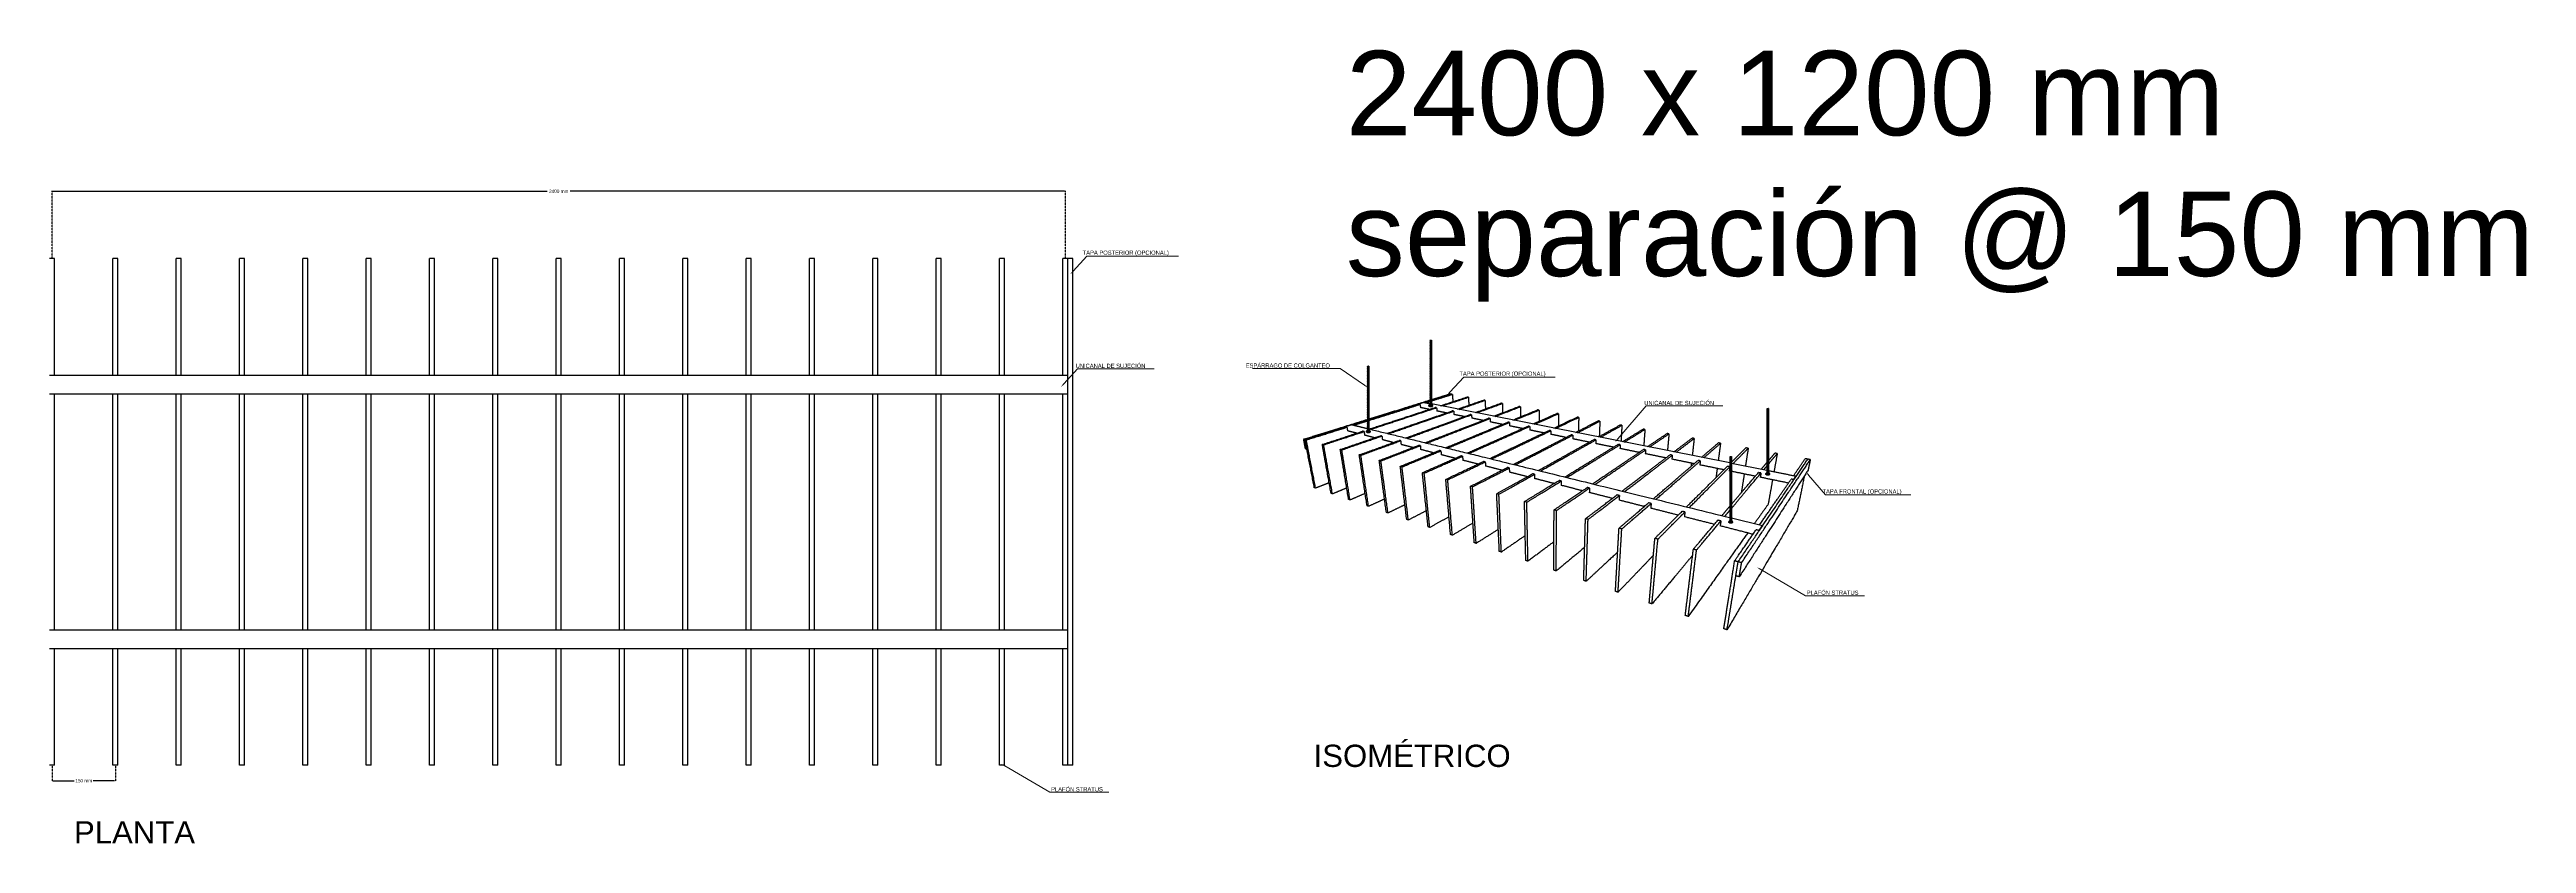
# Model space of a CAD drawing. Header units: millimetres. Extents: x 2538 to 24573, y 4449 to 23799.
# Drawn here: x 11235 to 17102, y 21721 to 23601 of the extents above; entities that cross this region are included whole.
import ezdxf
from ezdxf import colors
from ezdxf.entities.mleader import LeaderData, LeaderLine
from ezdxf.math import Vec2, Vec3

# ---------------------------------------------------------------- set-up
doc = ezdxf.new("R2010")
doc.units = ezdxf.units.MM
doc.header["$PDMODE"] = 3
doc.linetypes.add('HIDDEN', pattern=[0.375, 0.25, -0.125])
doc.layers.add('_HD_tornillo', color=30, linetype='Continuous')
doc.layers.add('HD021_Text', color=2, linetype='Continuous', lineweight=9)
doc.layers.add('Make2D$Visible$Curves', color=7, linetype='Continuous', true_color=0x000000)
doc.layers.add('MEDIDAS', color=1, linetype='Continuous', true_color=0xff0000)
doc.styles.add('Arial Narrow', font='ARIALN.TTF')
doc.styles.add('Default', font='arial.ttf')
doc.dimstyles.new('HD_DIM', dxfattribs={"dimtxt": 8, "dimasz": 2, "dimexe": 1, "dimexo": 0, "dimgap": 2, "dimtad": 0, "dimdec": 0, "dimzin": 0, "dimdsep": 46, "dimtxsty": 'Standard', "dimcen": 0, "dimclrd": 256, "dimclre": 251, "dimclrt": 7, "dimadec": 0, "dimazin": 0, "dimtp": 0.05, "dimtm": 0.05, "dimtfac": 0.6, "dimtdec": 0, "dimtofl": 0, "dimtmove": 0, "dimatfit": 3, "dimfxl": 1, "dimtolj": 2, "dimtzin": 0, "dimarcsym": 0})

# ---------------------------------------------------------------- blocks, each defined once
blk = doc.blocks.new('*D11')
at = {"layer": 'Defpoints', "color": 0, "transparency": 16777216}
for p in [(13641.3, 23265.3), (11241.3, 23106.1), (13641.3, 23106.1)]:
    blk.add_point(p, dxfattribs=at)
at = {"layer": 'MEDIDAS', "color": 251, "linetype": 'HIDDEN', "lineweight": -2, "transparency": 16777216}
for p, q in [((11241.3, 23106.1), (11241.3, 23266.3)), ((13641.3, 23106.1), (13641.3, 23266.3))]:
    blk.add_line(p, q, dxfattribs=at)
at = {"layer": 'MEDIDAS', "lineweight": -2, "transparency": 16777216}
for p, q in [((11243.3, 23265.3), (12413.9, 23265.3)), ((13639.3, 23265.3), (12468.6, 23265.3))]:
    blk.add_line(p, q, dxfattribs=at)
at = {"layer": 'MEDIDAS', "transparency": 16777216}
for points in [[(11243.3, 23265.6), (11243.3, 23264.9), (11241.3, 23265.3)], [(13639.3, 23265.6), (13639.3, 23264.9), (13641.3, 23265.3)]]:
    blk.add_solid(points, dxfattribs=at)
at = {"layer": 'MEDIDAS', "color": 7, "transparency": 16777216, "insert": (12441.3, 23265.3), "char_height": 8, "attachment_point": 5}
blk.add_mtext('\\A2;2400 mm', dxfattribs=at)
blk = doc.blocks.new('*D17')
at = {"layer": 'Defpoints', "color": 0, "transparency": 16777216}
for p in [(11241.3, 21906.1), (11391.3, 21906.1), (11391.3, 21869.4)]:
    blk.add_point(p, dxfattribs=at)
at = {"layer": 'MEDIDAS', "color": 251, "linetype": 'HIDDEN', "lineweight": -2, "transparency": 16777216}
for p, q in [((11241.3, 21906.1), (11241.3, 21868.4)), ((11391.3, 21906.1), (11391.3, 21868.4))]:
    blk.add_line(p, q, dxfattribs=at)
at = {"layer": 'MEDIDAS', "lineweight": -2, "transparency": 16777216}
for p, q in [((11243.3, 21869.4), (11293.6, 21869.4)), ((11389.3, 21869.4), (11338.9, 21869.4))]:
    blk.add_line(p, q, dxfattribs=at)
at = {"layer": 'MEDIDAS', "transparency": 16777216}
for points in [[(11243.3, 21869.7), (11243.3, 21869.1), (11241.3, 21869.4)], [(11389.3, 21869.7), (11389.3, 21869.1), (11391.3, 21869.4)]]:
    blk.add_solid(points, dxfattribs=at)
at = {"layer": 'MEDIDAS', "color": 7, "transparency": 16777216, "insert": (11316.3, 21869.4), "char_height": 8, "attachment_point": 5}
blk.add_mtext('\\A2;150 mm', dxfattribs=at)
blk = doc.blocks.new('varilla roscada ISO')
for p, q in [((1059.9, -963.6), (1059.8, -963.7)), ((1059.8, -963.7), (1059.9, -963.8)), ((1059.9, -963.9), (1059.8, -964)), ((1059.8, -964), (1059.9, -964.1)), ((1059.9, -964.2), (1059.8, -964.3)), ((1059.8, -964.3), (1059.9, -964.4)), ((1059.9, -964.5), (1059.8, -964.7)), ((1059.8, -964.7), (1059.9, -964.8)), ((1059.9, -964.9), (1059.8, -965)), ((1059.8, -965), (1059.9, -965.1)), ((1059.9, -965.2), (1059.8, -965.3)), ((1059.8, -965.3), (1059.9, -965.4)), ((1059.9, -965.6), (1059.8, -965.7)), ((1059.8, -965.7), (1059.9, -965.8)), ((1059.8, -965.7), (1059.9, -965.8)), ((1059.9, -965.9), (1059.8, -966)), ((1059.8, -966), (1059.9, -966.1)), ((1059.9, -966.2), (1059.8, -966.3)), ((1059.8, -966.3), (1059.9, -966.4)), ((1059.9, -966.5), (1059.8, -966.7)), ((1059.8, -966.7), (1059.9, -966.8)), ((1059.9, -966.9), (1059.8, -967)), ((1059.8, -967), (1059.9, -967.1)), ((1059.8, -967), (1059.9, -967.1)), ((1059.9, -967.2), (1059.8, -967.4)), ((1059.8, -967.4), (1059.9, -967.5)), ((1059.9, -967.6), (1059.8, -967.7)), ((1059.8, -967.7), (1059.9, -967.8)), ((1059.9, -967.9), (1059.8, -968)), ((1059.8, -968), (1059.9, -968.1)), ((1059.9, -968.3), (1059.8, -968.4)), ((1059.8, -968.4), (1059.9, -968.5)), ((1059.8, -968.4), (1059.9, -968.5)), ((1059.9, -968.6), (1059.8, -968.7)), ((1059.8, -968.7), (1059.9, -968.8)), ((1059.9, -968.9), (1059.8, -969.1)), ((1059.8, -969.1), (1059.9, -969.1)), ((1059.9, -969.3), (1059.8, -969.4)), ((1059.8, -969.4), (1059.9, -969.5)), ((1059.9, -969.6), (1059.8, -969.7)), ((1059.8, -969.7), (1059.9, -969.8)), ((1059.9, -969.9), (1059.8, -970.1)), ((1059.8, -970.1), (1059.9, -970.2)), ((1059.9, -970.3), (1059.8, -970.4)), ((1059.8, -970.4), (1059.9, -970.5)), ((1059.9, -970.6), (1059.8, -970.7)), ((1059.8, -970.7), (1059.9, -970.8)), ((1059.9, -971), (1059.8, -971.1)), ((1059.8, -971.1), (1059.9, -971.2)), ((1059.9, -971.3), (1059.8, -971.4)), ((1059.8, -971.4), (1059.9, -971.5)), ((1059.9, -971.6), (1059.8, -971.7)), ((1059.8, -971.7), (1059.9, -971.8)), ((1059.9, -972), (1059.8, -972.1)), ((1059.8, -972.1), (1059.9, -972.2)), ((1059.9, -972.3), (1059.8, -972.4)), ((1059.8, -972.4), (1059.9, -972.5)), ((1059.9, -972.6), (1059.8, -972.8)), ((1059.8, -972.8), (1059.9, -972.9)), ((1059.9, -973), (1059.8, -973.1)), ((1059.8, -973.1), (1059.9, -973.2)), ((1059.9, -973.3), (1059.8, -973.4)), ((1059.8, -973.4), (1059.9, -973.5)), ((1059.9, -973.7), (1059.8, -973.8)), ((1059.8, -973.8), (1059.9, -973.9)), ((1059.9, -974), (1059.8, -974.1)), ((1059.8, -974.1), (1059.9, -974.2)), ((1059.9, -963.5), (1059.9, -963.6)), ((1059.9, -963.8), (1059.9, -963.9)), ((1059.9, -964.1), (1059.9, -964.2)), ((1059.9, -964.4), (1059.9, -964.5)), ((1059.9, -964.7), (1059.9, -964.9)), ((1059.9, -965.1), (1059.9, -965.2)), ((1059.9, -965.4), (1059.9, -965.6)), ((1059.9, -965.8), (1059.9, -965.9)), ((1059.9, -966.1), (1059.9, -966.2)), ((1059.9, -966.4), (1059.9, -966.5)), ((1059.9, -966.8), (1059.9, -966.9)), ((1059.9, -967.1), (1059.9, -967.2)), ((1059.9, -967.5), (1059.9, -967.6)), ((1059.9, -967.8), (1059.9, -967.9)), ((1059.9, -968.1), (1059.9, -968.3)), ((1059.9, -968.5), (1059.9, -968.6)), ((1059.9, -968.8), (1059.9, -968.9)), ((1059.9, -969.1), (1059.9, -969.3)), ((1059.9, -969.5), (1059.9, -969.6)), ((1059.9, -969.8), (1059.9, -969.9)), ((1059.9, -970.2), (1059.9, -970.3)), ((1059.9, -970.5), (1059.9, -970.6)), ((1059.9, -970.8), (1059.9, -971)), ((1059.9, -971.2), (1059.9, -971.3)), ((1059.9, -971.5), (1059.9, -971.6)), ((1059.9, -971.8), (1059.9, -972)), ((1059.9, -972.2), (1059.9, -972.3)), ((1059.9, -972.5), (1059.9, -972.6)), ((1059.9, -972.9), (1059.9, -973)), ((1059.9, -973.2), (1059.9, -973.3)), ((1059.9, -973.5), (1059.9, -973.7)), ((1059.9, -973.9), (1059.9, -974)), ((1059.9, -974.2), (1059.9, -974.4)), ((1060.8, -963.4), (1060.8, -963.5)), ((1060.8, -963.4), (1060.8, -963.5)), ((1060.8, -963.5), (1060.8, -963.7)), ((1060.8, -963.7), (1060.8, -963.9)), ((1060.8, -963.8), (1060.8, -963.7)), ((1060.8, -963.9), (1060.8, -964)), ((1060.8, -964.1), (1060.8, -964)), ((1060.8, -964.1), (1060.8, -964.2)), ((1060.8, -964.2), (1060.8, -964.3)), ((1060.8, -964.4), (1060.8, -964.3)), ((1060.8, -964.4), (1060.8, -964.5)), ((1060.8, -964.5), (1060.8, -964.6)), ((1060.8, -964.7), (1060.8, -964.6)), ((1060.8, -964.7), (1060.8, -964.8)), ((1060.8, -964.8), (1060.8, -965)), ((1060.8, -965), (1060.8, -965.2)), ((1060.8, -965), (1060.8, -965)), ((1060.8, -965.2), (1060.8, -965.3)), ((1060.8, -965.4), (1060.8, -965.3)), ((1060.8, -965.4), (1060.8, -965.5)), ((1060.8, -965.5), (1060.8, -965.6)), ((1060.8, -965.7), (1060.8, -965.6)), ((1060.8, -965.7), (1060.8, -965.6)), ((1060.8, -965.7), (1060.8, -965.9)), ((1060.8, -965.9), (1060.8, -966)), ((1060.8, -966.1), (1060.8, -966)), ((1060.8, -966.1), (1060.8, -966.2)), ((1060.8, -966.2), (1060.8, -966.3)), ((1060.8, -966.4), (1060.8, -966.3)), ((1060.8, -966.4), (1060.8, -966.5)), ((1060.8, -966.5), (1060.8, -966.6)), ((1060.8, -966.7), (1060.8, -966.6)), ((1060.8, -966.7), (1060.8, -966.9)), ((1060.8, -966.9), (1060.8, -967)), ((1060.8, -967.1), (1060.8, -967)), ((1060.8, -967.1), (1060.8, -967)), ((1060.8, -967.1), (1060.8, -967.2)), ((1060.8, -967.2), (1060.8, -967.3)), ((1060.8, -967.4), (1060.8, -967.3)), ((1060.8, -967.4), (1060.8, -967.5)), ((1060.8, -967.5), (1060.8, -967.7)), ((1060.8, -967.8), (1060.8, -967.7)), ((1060.8, -967.8), (1060.8, -967.9)), ((1060.8, -967.9), (1060.8, -968)), ((1060.8, -968.1), (1060.8, -968)), ((1060.8, -968.1), (1060.8, -968.2)), ((1060.8, -968.2), (1060.8, -968.4)), ((1060.8, -968.4), (1060.8, -968.4)), ((1060.8, -968.4), (1060.8, -968.6)), ((1060.8, -968.4), (1060.8, -968.4)), ((1060.8, -968.6), (1060.8, -968.7)), ((1060.8, -968.8), (1060.8, -968.7)), ((1060.8, -968.8), (1060.8, -968.9)), ((1060.8, -968.9), (1060.8, -969)), ((1060.8, -969.1), (1060.8, -969)), ((1060.8, -969.1), (1060.8, -969.2)), ((1060.8, -969.2), (1060.8, -969.3)), ((1060.8, -969.4), (1060.8, -969.3)), ((1060.8, -969.4), (1060.8, -969.6)), ((1060.8, -969.6), (1060.8, -969.7)), ((1060.8, -969.8), (1060.8, -969.7)), ((1060.8, -969.8), (1060.8, -969.9)), ((1060.8, -969.9), (1060.8, -970)), ((1060.8, -970.1), (1060.8, -970)), ((1060.8, -970.1), (1060.8, -970.2)), ((1060.8, -970.2), (1060.8, -970.4)), ((1060.8, -970.5), (1060.8, -970.4)), ((1060.8, -970.5), (1060.8, -970.6)), ((1060.8, -970.6), (1060.8, -970.7)), ((1060.8, -970.8), (1060.8, -970.7)), ((1060.8, -970.8), (1060.8, -970.9)), ((1060.8, -970.9), (1060.8, -971.1)), ((1060.8, -971.1), (1060.8, -971.1)), ((1060.8, -971.1), (1060.8, -971.3)), ((1060.8, -971.3), (1060.8, -971.4)), ((1060.8, -971.5), (1060.8, -971.4)), ((1060.8, -971.5), (1060.8, -971.6)), ((1060.8, -971.6), (1060.8, -971.7)), ((1060.8, -971.8), (1060.8, -971.7)), ((1060.8, -971.8), (1060.8, -971.9)), ((1060.8, -971.9), (1060.8, -972)), ((1060.8, -972.1), (1060.8, -972)), ((1060.8, -972.1), (1060.8, -972.3)), ((1060.8, -972.3), (1060.8, -972.4)), ((1060.8, -972.5), (1060.8, -972.4)), ((1060.8, -972.5), (1060.8, -972.6)), ((1060.8, -972.6), (1060.8, -972.7)), ((1060.8, -972.8), (1060.8, -972.7)), ((1060.8, -972.8), (1060.8, -972.9)), ((1060.8, -972.9), (1060.8, -973.1)), ((1060.8, -973.2), (1060.8, -973.1)), ((1060.8, -973.2), (1060.8, -973.3)), ((1060.8, -973.3), (1060.8, -973.4)), ((1060.8, -973.5), (1060.8, -973.4)), ((1060.8, -973.5), (1060.8, -973.6)), ((1060.8, -973.6), (1060.8, -973.8)), ((1060.8, -973.8), (1060.8, -974)), ((1060.8, -973.8), (1060.8, -973.8)), ((1060.8, -974), (1060.8, -974.1)), ((1060.8, -974.2), (1060.8, -974.1)), ((1060.8, -974.2), (1060.8, -974.3)), ((1059.9, -974.4), (1059.8, -974.5)), ((1059.8, -974.5), (1059.9, -974.6)), ((1059.9, -974.7), (1059.8, -974.8)), ((1059.8, -974.8), (1059.9, -974.9)), ((1059.9, -975.1), (1059.8, -975.2)), ((1059.8, -975.2), (1059.9, -975.3)), ((1059.9, -975.4), (1059.8, -975.5)), ((1059.8, -975.5), (1059.9, -975.6)), ((1059.9, -975.8), (1059.8, -975.9)), ((1059.8, -975.9), (1059.9, -976)), ((1059.9, -976.1), (1059.8, -976.2)), ((1059.8, -976.2), (1059.9, -976.3)), ((1059.9, -976.5), (1059.8, -976.6)), ((1059.8, -976.6), (1059.9, -976.7)), ((1059.9, -976.8), (1059.8, -976.9)), ((1059.8, -976.9), (1059.9, -977)), ((1059.9, -977.2), (1059.8, -977.3)), ((1059.8, -977.3), (1059.9, -977.4)), ((1059.9, -977.5), (1059.8, -977.6)), ((1059.8, -977.6), (1059.9, -977.7)), ((1059.9, -977.9), (1059.8, -978)), ((1059.8, -978), (1059.9, -978.1)), ((1059.9, -978.2), (1059.8, -978.3)), ((1059.8, -978.3), (1059.9, -978.4)), ((1059.9, -978.6), (1059.8, -978.7)), ((1059.8, -978.7), (1059.9, -978.8)), ((1059.9, -978.9), (1059.8, -979.1)), ((1059.8, -979.1), (1059.9, -979.2)), ((1059.9, -979.3), (1059.8, -979.4)), ((1059.8, -979.4), (1059.9, -979.5)), ((1059.9, -979.7), (1059.8, -979.8)), ((1059.8, -979.8), (1059.9, -979.9)), ((1059.9, -980), (1059.8, -980.1)), ((1059.8, -980.1), (1059.9, -980.2)), ((1059.9, -980.4), (1059.8, -980.5)), ((1059.8, -980.5), (1059.9, -980.6)), ((1059.9, -980.7), (1059.8, -980.8)), ((1059.8, -980.8), (1059.9, -980.9)), ((1059.9, -981.1), (1059.8, -981.2)), ((1059.8, -981.2), (1059.9, -981.3)), ((1059.9, -981.4), (1059.8, -981.5)), ((1059.8, -981.5), (1059.9, -981.6)), ((1059.9, -981.8), (1059.8, -981.9)), ((1059.8, -981.9), (1059.9, -982)), ((1059.9, -982.1), (1059.8, -982.3)), ((1059.8, -982.3), (1059.9, -982.4)), ((1059.9, -982.5), (1059.8, -982.7)), ((1059.8, -982.7), (1059.9, -982.8)), ((1059.9, -982.9), (1059.8, -983)), ((1059.8, -983), (1059.9, -983.1)), ((1059.9, -983.3), (1059.8, -983.4)), ((1059.8, -983.4), (1059.9, -983.5)), ((1059.9, -983.6), (1059.8, -983.7)), ((1059.8, -983.7), (1059.9, -983.8)), ((1059.9, -984), (1059.8, -984.1)), ((1059.8, -984.1), (1059.9, -984.2)), ((1059.9, -984.3), (1059.8, -984.4)), ((1059.8, -984.4), (1059.9, -984.5)), ((1059.9, -984.7), (1059.8, -984.8)), ((1059.8, -984.8), (1059.9, -984.9)), ((1059.9, -985), (1059.8, -985.1)), ((1059.8, -985.1), (1059.9, -985.2)), ((1059.9, -985.4), (1059.8, -985.5)), ((1059.8, -985.5), (1059.9, -985.6)), ((1059.9, -985.7), (1059.8, -985.8)), ((1059.8, -985.8), (1059.9, -985.9)), ((1059.9, -986.1), (1059.8, -986.2)), ((1059.8, -986.2), (1059.9, -986.3)), ((1059.9, -986.4), (1059.8, -986.5)), ((1059.8, -986.5), (1059.9, -986.6)), ((1059.9, -986.7), (1059.8, -986.9)), ((1059.8, -986.9), (1059.9, -987)), ((1059.9, -987.2), (1059.8, -987.3)), ((1059.8, -987.3), (1059.9, -987.4)), ((1059.9, -987.6), (1059.8, -987.7)), ((1059.8, -987.7), (1059.9, -987.8)), ((1059.9, -987.9), (1059.8, -988)), ((1059.8, -988), (1059.9, -988.1)), ((1059.9, -988.3), (1059.8, -988.4)), ((1059.9, -974.6), (1059.9, -974.7)), ((1059.9, -974.9), (1059.9, -975.1)), ((1059.9, -975.3), (1059.9, -975.4)), ((1059.9, -975.6), (1059.9, -975.8)), ((1059.9, -976), (1059.9, -976.1)), ((1059.9, -976.3), (1059.9, -976.5)), ((1059.9, -976.7), (1059.9, -976.8)), ((1059.9, -977), (1059.9, -977.2)), ((1059.9, -977.4), (1059.9, -977.5)), ((1059.9, -977.7), (1059.9, -977.9)), ((1059.9, -978.1), (1059.9, -978.2)), ((1059.9, -978.4), (1059.9, -978.6)), ((1059.9, -978.8), (1059.9, -978.9)), ((1059.9, -979.2), (1059.9, -979.3)), ((1059.9, -979.5), (1059.9, -979.7)), ((1059.9, -979.9), (1059.9, -980)), ((1059.9, -980.2), (1059.9, -980.4)), ((1059.9, -980.6), (1059.9, -980.7)), ((1059.9, -980.9), (1059.9, -981.1)), ((1059.9, -981.3), (1059.9, -981.4)), ((1059.9, -981.6), (1059.9, -981.8)), ((1059.9, -982), (1059.9, -982.1)), ((1059.9, -982.4), (1059.9, -982.5)), ((1059.9, -982.8), (1059.9, -982.9)), ((1059.9, -983.1), (1059.9, -983.3)), ((1059.9, -983.5), (1059.9, -983.6)), ((1059.9, -983.8), (1059.9, -984)), ((1059.9, -984.2), (1059.9, -984.3)), ((1059.9, -984.5), (1059.9, -984.7)), ((1059.9, -984.9), (1059.9, -985)), ((1059.9, -985.2), (1059.9, -985.4)), ((1059.9, -985.6), (1059.9, -985.7)), ((1059.9, -985.9), (1059.9, -986.1)), ((1059.9, -986.3), (1059.9, -986.4)), ((1059.9, -986.6), (1059.9, -986.7)), ((1059.9, -987), (1059.9, -987.2)), ((1059.9, -987.4), (1059.9, -987.6)), ((1059.9, -987.8), (1059.9, -987.9)), ((1059.9, -988.1), (1059.9, -988.3)), ((1060.8, -974.3), (1060.8, -974.5)), ((1060.8, -974.6), (1060.8, -974.5)), ((1060.8, -974.6), (1060.8, -974.7)), ((1060.8, -974.7), (1060.8, -974.8)), ((1060.8, -974.9), (1060.8, -974.8)), ((1060.8, -974.9), (1060.8, -975)), ((1060.8, -975), (1060.8, -975.2)), ((1060.8, -975.2), (1060.8, -975.4)), ((1060.8, -975.2), (1060.8, -975.2)), ((1060.8, -975.4), (1060.8, -975.5)), ((1060.8, -975.6), (1060.8, -975.5)), ((1060.8, -975.6), (1060.8, -975.8)), ((1060.8, -975.8), (1060.8, -975.9)), ((1060.8, -976), (1060.8, -975.9)), ((1060.8, -976), (1060.8, -976.1)), ((1060.8, -976.1), (1060.8, -976.2)), ((1060.8, -976.3), (1060.8, -976.2)), ((1060.8, -976.3), (1060.8, -976.4)), ((1060.8, -976.4), (1060.8, -976.6)), ((1060.8, -976.7), (1060.8, -976.6)), ((1060.8, -976.7), (1060.8, -976.8)), ((1060.8, -976.8), (1060.8, -976.9)), ((1060.8, -977), (1060.8, -976.9)), ((1060.8, -977), (1060.8, -977.1)), ((1060.8, -977.1), (1060.8, -977.3)), ((1060.8, -977.3), (1060.8, -977.3)), ((1060.8, -977.3), (1060.8, -977.5)), ((1060.8, -977.5), (1060.8, -977.6)), ((1060.8, -977.7), (1060.8, -977.6)), ((1060.8, -977.7), (1060.8, -977.8)), ((1060.8, -977.8), (1060.8, -978)), ((1060.8, -978.1), (1060.8, -978)), ((1060.8, -978.1), (1060.8, -978.2)), ((1060.8, -978.2), (1060.8, -978.3)), ((1060.8, -978.4), (1060.8, -978.3)), ((1060.8, -978.4), (1060.8, -978.5)), ((1060.8, -978.5), (1060.8, -978.7)), ((1060.8, -978.7), (1060.8, -978.9)), ((1060.8, -978.7), (1060.8, -978.7)), ((1060.8, -978.9), (1060.8, -979)), ((1060.8, -979.1), (1060.8, -979)), ((1060.8, -979.1), (1060.8, -979.3)), ((1060.8, -979.3), (1060.8, -979.4)), ((1060.8, -979.5), (1060.8, -979.4)), ((1060.8, -979.5), (1060.8, -979.6)), ((1060.8, -979.6), (1060.8, -979.8)), ((1060.8, -979.9), (1060.8, -979.8)), ((1060.8, -979.9), (1060.8, -980)), ((1060.8, -980), (1060.8, -980.1)), ((1060.8, -980.2), (1060.8, -980.1)), ((1060.8, -980.2), (1060.8, -980.3)), ((1060.8, -980.3), (1060.8, -980.5)), ((1060.8, -980.5), (1060.8, -980.5)), ((1060.8, -980.5), (1060.8, -980.7)), ((1060.8, -980.7), (1060.8, -980.8)), ((1060.8, -980.9), (1060.8, -980.8)), ((1060.8, -980.9), (1060.8, -981)), ((1060.8, -981), (1060.8, -981.2)), ((1060.8, -981.3), (1060.8, -981.2)), ((1060.8, -981.3), (1060.8, -981.4)), ((1060.8, -981.4), (1060.8, -981.5)), ((1060.8, -981.6), (1060.8, -981.5)), ((1060.8, -981.6), (1060.8, -981.7)), ((1060.8, -981.7), (1060.8, -981.9)), ((1060.8, -981.9), (1060.8, -982.1)), ((1060.8, -981.9), (1060.8, -981.9)), ((1060.8, -982.1), (1060.8, -982.2)), ((1060.8, -982.3), (1060.8, -982.2)), ((1060.8, -982.3), (1060.8, -982.5)), ((1060.8, -982.5), (1060.8, -982.6)), ((1060.8, -982.7), (1060.8, -982.6)), ((1060.8, -982.7), (1060.8, -982.9)), ((1060.8, -982.9), (1060.8, -983)), ((1060.8, -983.1), (1060.8, -983)), ((1060.8, -983.1), (1060.8, -983.2)), ((1060.8, -983.2), (1060.8, -983.4)), ((1060.8, -983.4), (1060.8, -983.4)), ((1060.8, -983.4), (1060.8, -983.6)), ((1060.8, -983.6), (1060.8, -983.7)), ((1060.8, -983.8), (1060.8, -983.7)), ((1060.8, -983.8), (1060.8, -983.9)), ((1060.8, -983.9), (1060.8, -984)), ((1060.8, -984.1), (1060.8, -984)), ((1060.8, -984.1), (1060.8, -984.3)), ((1060.8, -984.3), (1060.8, -984.4)), ((1060.8, -984.5), (1060.8, -984.4)), ((1060.8, -984.5), (1060.8, -984.6)), ((1060.8, -984.6), (1060.8, -984.8)), ((1060.8, -984.8), (1060.8, -984.8)), ((1060.8, -984.8), (1060.8, -985)), ((1060.8, -985), (1060.8, -985.1)), ((1060.8, -985.2), (1060.8, -985.1)), ((1060.8, -985.2), (1060.8, -985.3)), ((1060.8, -985.3), (1060.8, -985.4)), ((1060.8, -985.5), (1060.8, -985.4)), ((1060.8, -985.5), (1060.8, -985.7)), ((1060.8, -985.7), (1060.8, -985.8)), ((1060.8, -985.9), (1060.8, -985.8)), ((1060.8, -985.9), (1060.8, -986)), ((1060.8, -986), (1060.8, -986.2)), ((1060.8, -986.2), (1060.8, -986.2)), ((1060.8, -986.2), (1060.8, -986.4)), ((1060.8, -986.4), (1060.8, -986.5)), ((1060.8, -986.6), (1060.8, -986.5)), ((1060.8, -986.6), (1060.8, -986.7)), ((1060.8, -986.7), (1060.8, -986.8)), ((1060.8, -986.9), (1060.8, -986.8)), ((1060.8, -986.9), (1060.8, -987.2)), ((1060.8, -987.2), (1060.8, -987.3)), ((1060.8, -987.4), (1060.8, -987.3)), ((1060.8, -987.4), (1060.8, -987.5)), ((1060.8, -987.5), (1060.8, -987.7)), ((1060.8, -987.7), (1060.8, -987.9)), ((1060.8, -987.7), (1060.8, -987.7)), ((1060.8, -987.9), (1060.8, -988)), ((1060.8, -988.1), (1060.8, -988)), ((1060.8, -988.1), (1060.8, -988.2)), ((1060.8, -988.2), (1060.8, -988.3)), ((1060.8, -988.4), (1060.8, -988.3)), ((1059.3, -1000.5), (1059.5, -1000.2)), ((1059.3, -1001), (1059.3, -1000.5)), ((1059.9, -1001.4), (1059.3, -1001)), ((1059.8, -988.4), (1059.9, -988.5)), ((1059.9, -988.6), (1059.8, -988.7)), ((1059.8, -988.7), (1059.9, -988.8)), ((1059.9, -988.9), (1059.8, -989.1)), ((1059.8, -989.1), (1059.9, -989.2)), ((1059.9, -989.3), (1059.8, -989.4)), ((1059.8, -989.4), (1059.9, -989.5)), ((1059.9, -989.7), (1059.8, -989.8)), ((1059.8, -989.8), (1059.9, -989.9)), ((1059.9, -990), (1059.8, -990.1)), ((1059.8, -990.1), (1059.9, -990.2)), ((1059.9, -990.3), (1059.8, -990.5)), ((1059.8, -990.5), (1059.9, -990.6)), ((1059.9, -990.8), (1059.8, -990.9)), ((1059.8, -990.9), (1059.9, -991)), ((1059.9, -991.2), (1059.8, -991.3)), ((1059.8, -991.3), (1059.9, -991.4)), ((1059.9, -991.5), (1059.8, -991.6)), ((1059.8, -991.6), (1059.9, -991.7)), ((1059.9, -991.9), (1059.8, -992)), ((1059.8, -992), (1059.9, -992.1)), ((1059.9, -992.2), (1059.8, -992.3)), ((1059.8, -992.3), (1059.9, -992.4)), ((1059.9, -992.6), (1059.8, -992.7)), ((1059.8, -992.7), (1059.9, -992.8)), ((1059.9, -992.9), (1059.8, -993)), ((1059.8, -993), (1059.9, -993.1)), ((1059.9, -993.3), (1059.8, -993.4)), ((1059.8, -993.4), (1059.9, -993.5)), ((1059.9, -993.6), (1059.8, -993.7)), ((1059.8, -993.7), (1059.9, -993.8)), ((1059.9, -994), (1059.8, -994.1)), ((1059.8, -994.1), (1059.9, -994.2)), ((1059.9, -994.4), (1059.8, -994.5)), ((1059.8, -994.5), (1059.9, -994.6)), ((1059.9, -994.7), (1059.8, -994.9)), ((1059.8, -994.9), (1059.9, -994.9)), ((1059.9, -995.1), (1059.8, -995.2)), ((1059.8, -995.2), (1059.9, -995.3)), ((1059.9, -995.4), (1059.8, -995.6)), ((1059.8, -995.6), (1059.9, -995.7)), ((1059.9, -995.9), (1059.8, -996)), ((1059.8, -996), (1059.9, -996.1)), ((1059.9, -996.3), (1059.8, -996.4)), ((1059.8, -996.4), (1059.9, -996.5)), ((1059.9, -996.6), (1059.8, -996.7)), ((1059.8, -996.7), (1059.9, -996.8)), ((1059.9, -997), (1059.8, -997.1)), ((1059.8, -997.1), (1059.9, -997.2)), ((1059.9, -997.3), (1059.8, -997.4)), ((1059.8, -997.4), (1059.9, -997.5)), ((1059.9, -997.6), (1059.8, -997.8)), ((1059.8, -997.8), (1059.9, -997.9)), ((1059.9, -998), (1059.8, -998.1)), ((1059.8, -998.1), (1059.9, -998.2)), ((1059.9, -998.4), (1059.8, -998.5)), ((1059.8, -998.5), (1059.9, -998.6)), ((1059.9, -998.7), (1059.8, -998.8)), ((1059.8, -998.8), (1059.9, -998.9)), ((1059.9, -999), (1059.8, -999.2)), ((1059.8, -999.2), (1059.9, -999.3)), ((1059.9, -999.4), (1059.8, -999.5)), ((1059.8, -999.5), (1059.9, -999.6)), ((1059.9, -999.8), (1059.8, -999.9)), ((1059.8, -999.9), (1059.9, -1000)), ((1059.9, -1000.1), (1059.8, -1000.2)), ((1059.8, -1000.2), (1059.9, -1000.3)), ((1059.9, -988.5), (1059.9, -988.6)), ((1059.9, -988.8), (1059.9, -988.9)), ((1059.9, -989.2), (1059.9, -989.3)), ((1059.9, -989.5), (1059.9, -989.7)), ((1059.9, -989.9), (1059.9, -990)), ((1059.9, -990.2), (1059.9, -990.3)), ((1059.9, -990.6), (1059.9, -990.8)), ((1059.9, -991), (1059.9, -991.2)), ((1059.9, -991.4), (1059.9, -991.5)), ((1059.9, -991.7), (1059.9, -991.9)), ((1059.9, -992.1), (1059.9, -992.2)), ((1059.9, -992.4), (1059.9, -992.6)), ((1059.9, -992.8), (1059.9, -992.9)), ((1059.9, -993.1), (1059.9, -993.3)), ((1059.9, -993.5), (1059.9, -993.6)), ((1059.9, -993.8), (1059.9, -994)), ((1059.9, -994.4), (1059.9, -994.2)), ((1059.9, -994.6), (1059.9, -994.7)), ((1059.9, -994.9), (1059.9, -995.1)), ((1059.9, -995.3), (1059.9, -995.4)), ((1059.9, -995.7), (1059.9, -995.9)), ((1059.9, -996.1), (1059.9, -996.3)), ((1059.9, -996.5), (1059.9, -996.6)), ((1059.9, -996.8), (1059.9, -997)), ((1059.9, -997.2), (1059.9, -997.3)), ((1059.9, -997.5), (1059.9, -997.6)), ((1059.9, -997.9), (1059.9, -998)), ((1059.9, -998.2), (1059.9, -998.4)), ((1059.9, -998.6), (1059.9, -998.7)), ((1059.9, -998.9), (1059.9, -999)), ((1059.9, -999.3), (1059.9, -999.4)), ((1059.9, -999.6), (1059.9, -999.8)), ((1059.9, -1000), (1059.9, -1000.1)), ((1059.9, -1000.3), (1059.9, -1000.4)), ((1059.9, -1000.4), (1059.9, -1000.5)), ((1059.9, -1000.9), (1059.9, -1001.4)), ((1060.9, -1001.4), (1059.9, -1001.4)), ((1060.8, -988.4), (1060.8, -988.6)), ((1060.8, -988.6), (1060.8, -988.7)), ((1060.8, -988.8), (1060.8, -988.7)), ((1060.8, -988.8), (1060.8, -988.9)), ((1060.8, -988.9), (1060.8, -989)), ((1060.8, -989.1), (1060.8, -989)), ((1060.8, -989.1), (1060.8, -989.3)), ((1060.8, -989.3), (1060.8, -989.4)), ((1060.8, -989.5), (1060.8, -989.4)), ((1060.8, -989.5), (1060.8, -989.6)), ((1060.8, -989.6), (1060.8, -989.7)), ((1060.8, -989.8), (1060.8, -989.7)), ((1060.8, -989.8), (1060.8, -990)), ((1060.8, -990), (1060.8, -990.1)), ((1060.8, -990.2), (1060.8, -990.1)), ((1060.8, -990.2), (1060.8, -990.3)), ((1060.8, -990.3), (1060.8, -990.5)), ((1060.8, -990.6), (1060.8, -990.5)), ((1060.8, -990.6), (1060.8, -990.7)), ((1060.8, -990.7), (1060.8, -990.9)), ((1060.8, -991), (1060.8, -990.9)), ((1060.8, -991), (1060.8, -991.2)), ((1060.8, -991.2), (1060.8, -991.3)), ((1060.8, -991.4), (1060.8, -991.3)), ((1060.8, -991.4), (1060.8, -991.5)), ((1060.8, -991.5), (1060.8, -991.6)), ((1060.8, -991.7), (1060.8, -991.6)), ((1060.8, -991.7), (1060.8, -991.8)), ((1060.8, -991.8), (1060.8, -992)), ((1060.8, -992.1), (1060.8, -992)), ((1060.8, -992.1), (1060.8, -992.2)), ((1060.8, -992.2), (1060.8, -992.3)), ((1060.8, -992.4), (1060.8, -992.3)), ((1060.8, -992.4), (1060.8, -992.5)), ((1060.8, -992.5), (1060.8, -992.7)), ((1060.8, -992.7), (1060.8, -992.7)), ((1060.8, -992.7), (1060.8, -992.9)), ((1060.8, -992.9), (1060.8, -993)), ((1060.8, -993.1), (1060.8, -993)), ((1060.8, -993.1), (1060.8, -993.2)), ((1060.8, -993.2), (1060.8, -993.4)), ((1060.8, -993.5), (1060.8, -993.4)), ((1060.8, -993.5), (1060.8, -993.6)), ((1060.8, -993.6), (1060.8, -993.7)), ((1060.8, -993.8), (1060.8, -993.7)), ((1060.8, -993.8), (1060.8, -993.9)), ((1060.8, -993.9), (1060.8, -994.1)), ((1060.8, -994.2), (1060.8, -994.1)), ((1060.8, -994.3), (1060.8, -994.2)), ((1060.8, -994.3), (1060.8, -994.5)), ((1060.8, -994.6), (1060.8, -994.5)), ((1060.8, -994.6), (1060.8, -994.7)), ((1060.8, -994.7), (1060.8, -994.8)), ((1060.8, -994.9), (1060.8, -994.8)), ((1060.8, -994.9), (1060.8, -995)), ((1060.8, -995), (1060.8, -995.2)), ((1060.8, -995.3), (1060.8, -995.2)), ((1060.8, -995.3), (1060.8, -995.4)), ((1060.8, -995.4), (1060.8, -995.6)), ((1060.8, -995.6), (1060.8, -995.8)), ((1060.8, -995.6), (1060.8, -995.6)), ((1060.8, -995.8), (1060.8, -996)), ((1060.8, -996.1), (1060.8, -996)), ((1060.8, -996.1), (1060.8, -996.2)), ((1060.8, -996.2), (1060.8, -996.4)), ((1060.8, -996.4), (1060.8, -996.6)), ((1060.8, -996.4), (1060.8, -996.4)), ((1060.8, -996.6), (1060.8, -996.7)), ((1060.8, -996.8), (1060.8, -996.7)), ((1060.8, -996.8), (1060.8, -996.9)), ((1060.8, -996.9), (1060.8, -997)), ((1060.8, -997.1), (1060.8, -997)), ((1060.8, -997.1), (1060.8, -997.3)), ((1060.8, -997.3), (1060.8, -997.4)), ((1060.8, -997.5), (1060.8, -997.4)), ((1060.8, -997.5), (1060.8, -997.6)), ((1060.8, -997.6), (1060.8, -997.7)), ((1060.8, -997.8), (1060.8, -997.7)), ((1060.8, -997.8), (1060.8, -998)), ((1060.8, -998), (1060.8, -998.1)), ((1060.8, -998.2), (1060.8, -998.1)), ((1060.8, -998.2), (1060.8, -998.3)), ((1060.8, -998.3), (1060.8, -998.4)), ((1060.8, -998.5), (1060.8, -998.4)), ((1060.8, -998.5), (1060.8, -998.7)), ((1060.8, -998.7), (1060.8, -998.8)), ((1060.8, -998.9), (1060.8, -998.8)), ((1060.8, -998.9), (1060.8, -999)), ((1060.8, -999), (1060.8, -999.1)), ((1060.8, -999.2), (1060.8, -999.1)), ((1060.8, -999.2), (1060.8, -999.4)), ((1060.8, -999.4), (1060.8, -999.5)), ((1060.8, -999.6), (1060.8, -999.5)), ((1060.8, -999.6), (1060.8, -999.7)), ((1060.8, -999.7), (1060.8, -999.9)), ((1060.8, -999.9), (1060.8, -1000.1)), ((1060.8, -999.9), (1060.8, -999.9)), ((1060.8, -1000.1), (1060.8, -1000.2)), ((1060.8, -1000.3), (1060.8, -1000.2)), ((1060.8, -1000.3), (1060.8, -1000.4)), ((1060.8, -1000.4), (1060.8, -1000.5)), ((1060.9, -1000.9), (1060.9, -1001.4)), ((1061.4, -1001), (1060.9, -1001.4)), ((1061.4, -1000.5), (1061.2, -1000.2)), ((1061.4, -1000.5), (1061.4, -1001))]:
    blk.add_line(p, q)
for points in [[(1060.8, -999.9, -0.050174), (1061, -1000, -0.103273), (1061.2, -1000.2, -0.179504), (1061.2, -1000.3, -0.179504), (1061.2, -1000.4, -0.103273), (1061, -1000.6, -0.06305), (1060.7, -1000.7, -0.049252), (1060.4, -1000.7, -0.049252), (1060, -1000.7, -0.06305), (1059.7, -1000.6, -0.103273), (1059.5, -1000.5, -0.179504), (1059.5, -1000.3, -0.179504), (1059.5, -1000.2, -0.103273), (1059.7, -1000, -0.040066), (1059.9, -1000)], [(1060.8, -1000.1, -0.054589), (1060.9, -1000.2, -0.152216), (1060.9, -1000.3, -0.152216), (1060.9, -1000.4, -0.106943), (1060.7, -1000.5, -0.074343), (1060.6, -1000.6, -0.060974), (1060.4, -1000.6, -0.060974), (1060.1, -1000.6, -0.074343), (1060, -1000.6, -0.106943), (1059.8, -1000.4, -0.152216), (1059.8, -1000.3, -0.124765), (1059.8, -1000.2, -0.124765)]]:
    blk.add_lwpolyline(points, format="xyb")
for centre, radius, start, end in [((1060.3, -962.7), 1.11, 244.4352, 298.2918), ((1060.3, -963), 1.11, 244.4352, 298.2918), ((1060.3, -963.3), 1.11, 244.4352, 298.2918), ((1060.3, -963.7), 1.11, 244.4352, 298.2918), ((1060.3, -964), 1.11, 244.4352, 298.2918), ((1060.3, -964.3), 1.11, 244.4352, 298.2918), ((1060.3, -964.7), 1.11, 244.4352, 298.2918), ((1060.3, -965), 1.11, 244.4352, 298.2918), ((1060.3, -965.3), 1.11, 244.4352, 298.2918), ((1060.3, -965.7), 1.11, 244.4352, 298.2918), ((1060.3, -966), 1.11, 244.4352, 298.2918), ((1060.3, -966.4), 1.11, 244.4352, 298.2918), ((1060.3, -966.7), 1.11, 244.4352, 298.2918), ((1060.3, -967), 1.11, 244.4352, 298.2918), ((1060.3, -967.4), 1.11, 244.4352, 298.2918), ((1060.3, -967.7), 1.11, 244.4352, 298.2918), ((1060.3, -968), 1.11, 244.4352, 298.2918), ((1060.3, -968.4), 1.11, 244.4352, 298.2918), ((1060.3, -968.7), 1.11, 244.4352, 298.2918), ((1060.3, -969.1), 1.11, 244.4352, 298.2918), ((1060.3, -969.4), 1.11, 244.4352, 298.2918), ((1060.3, -969.7), 1.11, 244.4352, 298.2918), ((1060.3, -970.1), 1.11, 244.4352, 298.2918), ((1060.3, -970.4), 1.11, 244.4352, 298.2918), ((1060.3, -970.7), 1.11, 244.4352, 298.2918), ((1060.3, -971.1), 1.11, 244.4352, 298.2918), ((1060.3, -971.4), 1.11, 244.4352, 298.2918), ((1060.3, -971.7), 1.11, 244.4352, 298.2918), ((1060.3, -972.1), 1.11, 244.4352, 298.2918), ((1060.3, -972.4), 1.11, 244.4352, 298.2918), ((1060.3, -972.8), 1.11, 244.4352, 298.2918), ((1060.3, -973.1), 1.11, 244.4352, 298.2918), ((1060.3, -962.5), 1.15, 250.3854, 294.0751), ((1060.3, -962.8), 1.15, 250.3854, 294.0751), ((1060.3, -963.1), 1.15, 250.3854, 294.0751), ((1060.3, -963.5), 1.15, 250.3854, 294.0751), ((1060.3, -963.8), 1.15, 250.3854, 294.0751), ((1060.3, -964.1), 1.15, 250.3854, 294.0751), ((1060.3, -964.5), 1.15, 250.3854, 294.0751), ((1060.3, -964.8), 1.15, 250.3854, 294.0751), ((1060.3, -965.1), 1.15, 250.3854, 294.0751), ((1060.3, -965.4), 1.15, 250.3854, 294.0751), ((1060.3, -965.5), 1.15, 250.3854, 294.0751), ((1060.3, -965.8), 1.15, 250.3854, 294.0751), ((1060.3, -966.2), 1.15, 250.3854, 294.0751), ((1060.3, -966.5), 1.15, 250.3854, 294.0751), ((1060.3, -966.8), 1.15, 250.3854, 294.0751), ((1060.3, -967.2), 1.15, 250.3854, 294.0751), ((1060.3, -967.5), 1.15, 250.3854, 294.0751), ((1060.3, -967.9), 1.15, 250.3854, 294.0751), ((1060.3, -968.2), 1.15, 250.3854, 294.0751), ((1060.3, -968.5), 1.15, 250.3854, 294.0751), ((1060.3, -968.9), 1.15, 250.3854, 294.0751), ((1060.3, -969.2), 1.15, 250.3854, 294.0751), ((1060.3, -969.5), 1.15, 250.3854, 294.0751), ((1060.3, -969.9), 1.15, 250.3854, 294.0751), ((1060.3, -970.2), 1.15, 250.3854, 294.0751), ((1060.3, -970.5), 1.15, 250.3854, 294.0751), ((1060.3, -970.9), 1.15, 250.3854, 294.0751), ((1060.3, -971.2), 1.15, 250.3854, 294.0751), ((1060.3, -971.6), 1.15, 250.3854, 294.0751), ((1060.3, -971.9), 1.15, 250.3854, 294.0751), ((1060.3, -972.2), 1.15, 250.3854, 294.0751), ((1060.3, -972.6), 1.15, 250.3854, 294.0751), ((1060.3, -972.9), 1.15, 250.3854, 294.0751), ((1060.3, -973.5), 1.11, 244.4352, 298.2918), ((1060.3, -973.8), 1.11, 244.4352, 298.2918), ((1060.3, -974.2), 1.11, 244.4352, 298.2918), ((1060.3, -974.5), 1.11, 244.4352, 298.2918), ((1060.3, -974.9), 1.11, 244.4352, 298.2918), ((1060.3, -975.2), 1.11, 244.4352, 298.2918), ((1060.3, -975.6), 1.11, 244.4352, 298.2918), ((1060.3, -975.9), 1.11, 244.4352, 298.2918), ((1060.3, -976.3), 1.11, 244.4352, 298.2918), ((1060.3, -976.6), 1.11, 244.4352, 298.2918), ((1060.3, -977), 1.11, 244.4352, 298.2918), ((1060.3, -977.3), 1.11, 244.4352, 298.2918), ((1060.3, -977.7), 1.11, 244.4352, 298.2918), ((1060.3, -978.1), 1.11, 244.4352, 298.2918), ((1060.3, -978.4), 1.11, 244.4352, 298.2918), ((1060.3, -978.8), 1.11, 244.4352, 298.2918), ((1060.3, -979.1), 1.11, 244.4352, 298.2918), ((1060.3, -979.5), 1.11, 244.4352, 298.2918), ((1060.3, -979.8), 1.11, 244.4352, 298.2918), ((1060.3, -980.2), 1.11, 244.4352, 298.2918), ((1060.3, -980.5), 1.11, 244.4352, 298.2918), ((1060.3, -980.9), 1.11, 244.4352, 298.2918), ((1060.3, -981.2), 1.11, 244.4352, 298.2918), ((1060.3, -981.7), 1.11, 244.4352, 298.2918), ((1060.3, -982), 1.11, 244.4352, 298.2918), ((1060.3, -982.4), 1.11, 244.4352, 298.2918), ((1060.3, -982.7), 1.11, 244.4352, 298.2918), ((1060.3, -983.1), 1.11, 244.4352, 298.2918), ((1060.3, -983.4), 1.11, 244.4352, 298.2918), ((1060.3, -983.8), 1.11, 244.4352, 298.2918), ((1060.3, -984.1), 1.11, 244.4352, 298.2918), ((1060.3, -984.5), 1.11, 244.4352, 298.2918), ((1060.3, -984.8), 1.11, 244.4352, 298.2918), ((1060.3, -985.2), 1.11, 244.4352, 298.2918), ((1060.3, -985.5), 1.11, 244.4352, 298.2918), ((1060.3, -985.9), 1.11, 244.4352, 298.2918), ((1060.3, -986.3), 1.11, 244.4352, 298.2918), ((1060.3, -986.7), 1.11, 244.4352, 298.2918), ((1060.3, -987), 1.11, 244.4352, 298.2918), ((1060.3, -987.4), 1.11, 244.4352, 298.2918), ((1060.3, -973.3), 1.15, 250.3854, 294.0751), ((1060.3, -973.6), 1.15, 250.3854, 294.0751), ((1060.3, -974), 1.15, 250.3854, 294.0751), ((1060.3, -974.3), 1.15, 250.3854, 294.0751), ((1060.3, -974.7), 1.15, 250.3854, 294.0751), ((1060.3, -975.1), 1.15, 250.3854, 294.0751), ((1060.3, -975.4), 1.15, 250.3854, 294.0751), ((1060.3, -975.7), 1.15, 250.3854, 294.0751), ((1060.3, -976.1), 1.15, 250.3854, 294.0751), ((1060.3, -976.5), 1.15, 250.3854, 294.0751), ((1060.3, -976.8), 1.15, 250.3854, 294.0751), ((1060.3, -977.1), 1.15, 250.3854, 294.0751), ((1060.3, -977.5), 1.15, 250.3854, 294.0751), ((1060.3, -977.9), 1.15, 250.3854, 294.0751), ((1060.3, -978.3), 1.15, 250.3854, 294.0751), ((1060.3, -978.6), 1.15, 250.3854, 294.0751), ((1060.3, -978.9), 1.15, 250.3854, 294.0751), ((1060.3, -979.3), 1.15, 250.3854, 294.0751), ((1060.3, -979.6), 1.15, 250.3854, 294.0751), ((1060.3, -980), 1.15, 250.3854, 294.0751), ((1060.3, -980.3), 1.15, 250.3854, 294.0751), ((1060.3, -980.7), 1.15, 250.3854, 294.0751), ((1060.3, -981.1), 1.15, 250.3854, 294.0751), ((1060.3, -981.5), 1.15, 250.3854, 294.0751), ((1060.3, -981.8), 1.15, 250.3854, 294.0751), ((1060.3, -982.2), 1.15, 250.3854, 294.0751), ((1060.3, -982.5), 1.15, 250.3854, 294.0751), ((1060.3, -982.9), 1.15, 250.3854, 294.0751), ((1060.3, -983.2), 1.15, 250.3854, 294.0751), ((1060.3, -983.6), 1.15, 250.3854, 294.0751), ((1060.3, -983.9), 1.15, 250.3854, 294.0751), ((1060.3, -984.3), 1.15, 250.3854, 294.0751), ((1060.3, -984.6), 1.15, 250.3854, 294.0751), ((1060.3, -985), 1.15, 250.3854, 294.0751), ((1060.3, -985.3), 1.15, 250.3854, 294.0751), ((1060.3, -985.7), 1.15, 250.3854, 294.0751), ((1060.3, -986.1), 1.15, 250.3854, 294.0751), ((1060.3, -986.5), 1.15, 250.3854, 294.0751), ((1060.3, -986.8), 1.15, 250.3854, 294.0751), ((1060.3, -987.2), 1.15, 250.3854, 294.0751), ((1059.4, -1001), 0.459, 4.3437, 97.5693), ((1060.3, -987.7), 1.11, 244.4352, 298.2918), ((1060.3, -988.1), 1.11, 244.4352, 298.2918), ((1060.3, -988.4), 1.11, 244.4352, 298.2918), ((1060.3, -988.8), 1.11, 244.4352, 298.2918), ((1060.3, -989.1), 1.11, 244.4352, 298.2918), ((1060.3, -989.5), 1.11, 244.4352, 298.2918), ((1060.3, -989.9), 1.11, 244.4352, 298.2918), ((1060.3, -990.3), 1.11, 244.4352, 298.2918), ((1060.3, -990.6), 1.11, 244.4352, 298.2918), ((1060.3, -991), 1.11, 244.4352, 298.2918), ((1060.3, -991.3), 1.11, 244.4352, 298.2918), ((1060.3, -991.7), 1.11, 244.4352, 298.2918), ((1060.3, -992), 1.11, 244.4352, 298.2918), ((1060.3, -992.4), 1.11, 244.4352, 298.2918), ((1060.3, -992.7), 1.11, 244.4352, 298.2918), ((1060.3, -993.1), 1.11, 244.4352, 298.2918), ((1060.3, -993.5), 1.11, 244.4352, 298.2918), ((1060.3, -993.8), 1.11, 244.4352, 298.2918), ((1060.3, -994.2), 1.11, 244.4352, 298.2918), ((1060.3, -994.6), 1.11, 244.4352, 298.2918), ((1060.3, -995), 1.11, 244.4352, 298.2918), ((1060.3, -995.4), 1.11, 244.4352, 298.2918), ((1060.3, -995.7), 1.11, 244.4352, 298.2918), ((1060.3, -996.1), 1.11, 244.4352, 298.2918), ((1060.3, -996.4), 1.11, 244.4352, 298.2918), ((1060.3, -996.8), 1.11, 244.4352, 298.2918), ((1060.3, -997.1), 1.11, 244.4352, 298.2918), ((1060.3, -997.5), 1.11, 244.4352, 298.2918), ((1060.3, -997.8), 1.11, 244.4352, 298.2918), ((1060.3, -998.2), 1.11, 244.4352, 298.2918), ((1060.3, -998.5), 1.11, 244.4352, 298.2918), ((1060.3, -998.9), 1.11, 244.4352, 298.2918), ((1060.3, -999.2), 1.11, 244.4352, 298.2918), ((1060.3, -987.5), 1.15, 250.3854, 294.0751), ((1060.3, -987.9), 1.15, 250.3854, 294.0751), ((1060.3, -988.2), 1.15, 250.3854, 294.0751), ((1060.3, -988.6), 1.15, 250.3854, 294.0751), ((1060.3, -988.9), 1.15, 250.3854, 294.0751), ((1060.3, -989.3), 1.15, 250.3854, 294.0751), ((1060.3, -989.7), 1.15, 250.3854, 294.0751), ((1060.3, -990.1), 1.15, 250.3854, 294.0751), ((1060.3, -990.4), 1.15, 250.3854, 294.0751), ((1060.3, -990.8), 1.15, 250.3854, 294.0751), ((1060.3, -991.1), 1.15, 250.3854, 294.0751), ((1060.3, -991.5), 1.15, 250.3854, 294.0751), ((1060.3, -991.8), 1.15, 250.3854, 294.0751), ((1060.3, -992.2), 1.15, 250.3854, 294.0751), ((1060.3, -992.5), 1.15, 250.3854, 294.0751), ((1060.3, -992.9), 1.15, 250.3854, 294.0751), ((1060.3, -993.3), 1.15, 250.3854, 294.0751), ((1060.3, -993.7), 1.15, 250.3854, 294.0751), ((1060.3, -994), 1.15, 250.3854, 294.0751), ((1060.3, -994.3), 1.15, 250.3854, 294.0751), ((1060.3, -994.8), 1.15, 250.3854, 294.0751), ((1060.3, -995.2), 1.15, 250.3854, 294.0751), ((1060.3, -995.5), 1.15, 250.3854, 294.0751), ((1060.3, -995.9), 1.15, 250.3854, 294.0751), ((1060.3, -996.2), 1.15, 250.3854, 294.0751), ((1060.3, -996.6), 1.15, 250.3854, 294.0751), ((1060.3, -996.9), 1.15, 250.3854, 294.0751), ((1060.3, -997.3), 1.15, 250.3854, 294.0751), ((1060.3, -997.6), 1.15, 250.3854, 294.0751), ((1060.3, -998), 1.15, 250.3854, 294.0751), ((1060.3, -998.3), 1.15, 250.3854, 294.0751), ((1060.3, -998.7), 1.15, 250.3854, 294.0751), ((1060.3, -999), 1.15, 250.3854, 294.0751), ((1060.3, -999.4), 1.15, 250.3854, 294.0751), ((1060.4, -1001.6), 0.854, 53.8922, 127.632), ((1061.3, -1000.9), 0.463, 84.5732, 176.5622)]:
    blk.add_arc(centre, radius, start, end)
blk.add_ellipse((1060.3, -963.4), major_axis=(-0.426, -0.017), ratio=0.217707)

msp = doc.modelspace()

# ---------------------------------------------------------------- linework, layer by layer
at = {"layer": 'Make2D$Visible$Curves', "color": 7, "lineweight": -3}
for p, q in [((14491.3, 22765.2), (14504.9, 22769.4)), ((14508.4, 22770.5), (14554.7, 22784.9)), ((14356.5, 22723.2), (14321, 22712.2)), ((14360.2, 22724.4), (14478.4, 22761.1)), ((15214.9, 22621.9), (14508.4, 22761.8)), ((15253.2, 22657.6), (15219, 22623.7)), ((15218.8, 22621.1), (15303, 22604.5)), ((15219, 22491.6), (15292.1, 22473.7))]:
    msp.add_line(p, q, dxfattribs=at)
for points in [[(11247.3, 23106.1), (11241.3, 23106.1), (11235.3, 23106.1)], [(11247.3, 22829.8), (11247.3, 22967.9), (11247.3, 23106.1)], [(11385.3, 22829.8), (11385.3, 22967.9), (11385.3, 23106.1)], [(11397.3, 23106.1), (11391.3, 23106.1), (11385.3, 23106.1)], [(11397.3, 22829.8), (11397.3, 22967.9), (11397.3, 23106.1)], [(11535.3, 22829.8), (11535.3, 22967.9), (11535.3, 23106.1)], [(11547.3, 23106.1), (11541.3, 23106.1), (11535.3, 23106.1)], [(11547.3, 22829.8), (11547.3, 22967.9), (11547.3, 23106.1)], [(11685.3, 22829.8), (11685.3, 22967.9), (11685.3, 23106.1)], [(11697.3, 23106.1), (11691.3, 23106.1), (11685.3, 23106.1)], [(11697.3, 22829.8), (11697.3, 22967.9), (11697.3, 23106.1)], [(11835.3, 22829.8), (11835.3, 22967.9), (11835.3, 23106.1)], [(11847.3, 23106.1), (11841.3, 23106.1), (11835.3, 23106.1)], [(11847.3, 22829.8), (11847.3, 22967.9), (11847.3, 23106.1)], [(11985.3, 22829.8), (11985.3, 22967.9), (11985.3, 23106.1)], [(11997.3, 23106.1), (11991.3, 23106.1), (11985.3, 23106.1)], [(11997.3, 22829.8), (11997.3, 22967.9), (11997.3, 23106.1)], [(12135.3, 22829.8), (12135.3, 22967.9), (12135.3, 23106.1)], [(12147.3, 23106.1), (12141.3, 23106.1), (12135.3, 23106.1)], [(12147.3, 22829.8), (12147.3, 22967.9), (12147.3, 23106.1)], [(12285.3, 22829.8), (12285.3, 22967.9), (12285.3, 23106.1)], [(12297.3, 23106.1), (12291.3, 23106.1), (12285.3, 23106.1)], [(12297.3, 22829.8), (12297.3, 22967.9), (12297.3, 23106.1)], [(12435.3, 22829.8), (12435.3, 22967.9), (12435.3, 23106.1)], [(12447.3, 23106.1), (12441.3, 23106.1), (12435.3, 23106.1)], [(12447.3, 22829.8), (12447.3, 22967.9), (12447.3, 23106.1)], [(12585.3, 22829.8), (12585.3, 22967.9), (12585.3, 23106.1)], [(12597.3, 23106.1), (12591.3, 23106.1), (12585.3, 23106.1)], [(12597.3, 22829.8), (12597.3, 22967.9), (12597.3, 23106.1)], [(12735.3, 22829.8), (12735.3, 22967.9), (12735.3, 23106.1)], [(12747.3, 23106.1), (12741.3, 23106.1), (12735.3, 23106.1)], [(12747.3, 22829.8), (12747.3, 22967.9), (12747.3, 23106.1)], [(12885.3, 22829.8), (12885.3, 22967.9), (12885.3, 23106.1)], [(12897.3, 23106.1), (12891.3, 23106.1), (12885.3, 23106.1)], [(12897.3, 22829.8), (12897.3, 22967.9), (12897.3, 23106.1)], [(13035.3, 22829.8), (13035.3, 22967.9), (13035.3, 23106.1)], [(13047.3, 23106.1), (13041.3, 23106.1), (13035.3, 23106.1)], [(13047.3, 22829.8), (13047.3, 22967.9), (13047.3, 23106.1)], [(13185.3, 22829.8), (13185.3, 22967.9), (13185.3, 23106.1)], [(13197.3, 23106.1), (13191.3, 23106.1), (13185.3, 23106.1)], [(13197.3, 22829.8), (13197.3, 22967.9), (13197.3, 23106.1)], [(13335.3, 22829.8), (13335.3, 22967.9), (13335.3, 23106.1)], [(13347.3, 23106.1), (13341.3, 23106.1), (13335.3, 23106.1)], [(13347.3, 22829.8), (13347.3, 22967.9), (13347.3, 23106.1)], [(13485.3, 22829.8), (13485.3, 22967.9), (13485.3, 23106.1)], [(13497.3, 23106.1), (13491.3, 23106.1), (13485.3, 23106.1)], [(13497.3, 22829.8), (13497.3, 22967.9), (13497.3, 23106.1)], [(13635.3, 22829.8), (13635.3, 22967.9), (13635.3, 23106.1)], [(13647.3, 23106.1), (13641.3, 23106.1), (13635.3, 23106.1)], [(13647.3, 22829.8), (13647.3, 22967.9), (13647.3, 23106.1)], [(13659.3, 23106.1), (13653.3, 23106.1), (13647.3, 23106.1)], [(13659.3, 21906.1), (13659.3, 22506.1), (13659.3, 23106.1)], [(11235.3, 22829.8), (12441.3, 22829.8), (13647.3, 22829.8)], [(13647.3, 22786.6), (13647.3, 22807.7), (13647.3, 22828.8)], [(11235.3, 22785.6), (12441.3, 22785.6), (13647.3, 22785.6)], [(11247.3, 22226.5), (11247.3, 22506.1), (11247.3, 22785.6)], [(11385.3, 22226.5), (11385.3, 22506.1), (11385.3, 22785.6)], [(11397.3, 22226.5), (11397.3, 22506.1), (11397.3, 22785.6)], [(11535.3, 22226.5), (11535.3, 22506.1), (11535.3, 22785.6)], [(11547.3, 22226.5), (11547.3, 22506.1), (11547.3, 22785.6)], [(11685.3, 22226.5), (11685.3, 22506.1), (11685.3, 22785.6)], [(11697.3, 22226.5), (11697.3, 22506.1), (11697.3, 22785.6)], [(11835.3, 22226.5), (11835.3, 22506.1), (11835.3, 22785.6)], [(11847.3, 22226.5), (11847.3, 22506.1), (11847.3, 22785.6)], [(11985.3, 22226.5), (11985.3, 22506.1), (11985.3, 22785.6)], [(11997.3, 22226.5), (11997.3, 22506.1), (11997.3, 22785.6)], [(12135.3, 22226.5), (12135.3, 22506.1), (12135.3, 22785.6)], [(12147.3, 22226.5), (12147.3, 22506.1), (12147.3, 22785.6)], [(12285.3, 22226.5), (12285.3, 22506.1), (12285.3, 22785.6)], [(12297.3, 22226.5), (12297.3, 22506.1), (12297.3, 22785.6)], [(12435.3, 22226.5), (12435.3, 22506.1), (12435.3, 22785.6)], [(12447.3, 22226.5), (12447.3, 22506.1), (12447.3, 22785.6)], [(12585.3, 22226.5), (12585.3, 22506.1), (12585.3, 22785.6)], [(12597.3, 22226.5), (12597.3, 22506.1), (12597.3, 22785.6)], [(12735.3, 22226.5), (12735.3, 22506.1), (12735.3, 22785.6)], [(12747.3, 22226.5), (12747.3, 22506.1), (12747.3, 22785.6)], [(12885.3, 22226.5), (12885.3, 22506.1), (12885.3, 22785.6)], [(12897.3, 22226.5), (12897.3, 22506.1), (12897.3, 22785.6)], [(13035.3, 22226.5), (13035.3, 22506.1), (13035.3, 22785.6)], [(13047.3, 22226.5), (13047.3, 22506.1), (13047.3, 22785.6)], [(13185.3, 22226.5), (13185.3, 22506.1), (13185.3, 22785.6)], [(13197.3, 22226.5), (13197.3, 22506.1), (13197.3, 22785.6)], [(13335.3, 22226.5), (13335.3, 22506.1), (13335.3, 22785.6)], [(13347.3, 22226.5), (13347.3, 22506.1), (13347.3, 22785.6)], [(13485.3, 22226.5), (13485.3, 22506.1), (13485.3, 22785.6)], [(13497.3, 22226.5), (13497.3, 22506.1), (13497.3, 22785.6)], [(13635.3, 22226.5), (13635.3, 22506.1), (13635.3, 22785.6)], [(13647.3, 22226.5), (13647.3, 22506.1), (13647.3, 22785.6)], [(11235.3, 22226.5), (12441.3, 22226.5), (13647.3, 22226.5)], [(11235.3, 22182.4), (12441.3, 22182.4), (13647.3, 22182.4)], [(11247.3, 21906.1), (11247.3, 22044.2), (11247.3, 22182.4)], [(11385.3, 21906.1), (11385.3, 22044.2), (11385.3, 22182.4)], [(11397.3, 21906.1), (11397.3, 22044.2), (11397.3, 22182.4)], [(11535.3, 21906.1), (11535.3, 22044.2), (11535.3, 22182.4)], [(11547.3, 21906.1), (11547.3, 22044.2), (11547.3, 22182.4)], [(11685.3, 21906.1), (11685.3, 22044.2), (11685.3, 22182.4)], [(11697.3, 21906.1), (11697.3, 22044.2), (11697.3, 22182.4)], [(11835.3, 21906.1), (11835.3, 22044.2), (11835.3, 22182.4)], [(11847.3, 21906.1), (11847.3, 22044.2), (11847.3, 22182.4)], [(11985.3, 21906.1), (11985.3, 22044.2), (11985.3, 22182.4)], [(11997.3, 21906.1), (11997.3, 22044.2), (11997.3, 22182.4)], [(12135.3, 21906.1), (12135.3, 22044.2), (12135.3, 22182.4)], [(12147.3, 21906.1), (12147.3, 22044.2), (12147.3, 22182.4)], [(12285.3, 21906.1), (12285.3, 22044.2), (12285.3, 22182.4)], [(12297.3, 21906.1), (12297.3, 22044.2), (12297.3, 22182.4)], [(12435.3, 21906.1), (12435.3, 22044.2), (12435.3, 22182.4)], [(12447.3, 21906.1), (12447.3, 22044.2), (12447.3, 22182.4)], [(12585.3, 21906.1), (12585.3, 22044.2), (12585.3, 22182.4)], [(12597.3, 21906.1), (12597.3, 22044.2), (12597.3, 22182.4)], [(12735.3, 21906.1), (12735.3, 22044.2), (12735.3, 22182.4)], [(12747.3, 21906.1), (12747.3, 22044.2), (12747.3, 22182.4)], [(12885.3, 21906.1), (12885.3, 22044.2), (12885.3, 22182.4)], [(12897.3, 21906.1), (12897.3, 22044.2), (12897.3, 22182.4)], [(13035.3, 21906.1), (13035.3, 22044.2), (13035.3, 22182.4)], [(13047.3, 21906.1), (13047.3, 22044.2), (13047.3, 22182.4)], [(13185.3, 21906.1), (13185.3, 22044.2), (13185.3, 22182.4)], [(13197.3, 21906.1), (13197.3, 22044.2), (13197.3, 22182.4)], [(13335.3, 21906.1), (13335.3, 22044.2), (13335.3, 22182.4)], [(13347.3, 21906.1), (13347.3, 22044.2), (13347.3, 22182.4)], [(13485.3, 21906.1), (13485.3, 22044.2), (13485.3, 22182.4)], [(13497.3, 21906.1), (13497.3, 22044.2), (13497.3, 22182.4)], [(13635.3, 21906.1), (13635.3, 22044.2), (13635.3, 22182.4)], [(13647.3, 22183.4), (13647.3, 22204.5), (13647.3, 22225.5)], [(13647.3, 21906.1), (13647.3, 22044.2), (13647.3, 22182.4)], [(11247.3, 21906.1), (11241.3, 21906.1), (11235.3, 21906.1)], [(11397.3, 21906.1), (11391.3, 21906.1), (11385.3, 21906.1)], [(11547.3, 21906.1), (11541.3, 21906.1), (11535.3, 21906.1)], [(11697.3, 21906.1), (11691.3, 21906.1), (11685.3, 21906.1)], [(11847.3, 21906.1), (11841.3, 21906.1), (11835.3, 21906.1)], [(11997.3, 21906.1), (11991.3, 21906.1), (11985.3, 21906.1)], [(12147.3, 21906.1), (12141.3, 21906.1), (12135.3, 21906.1)], [(12297.3, 21906.1), (12291.3, 21906.1), (12285.3, 21906.1)], [(12447.3, 21906.1), (12441.3, 21906.1), (12435.3, 21906.1)], [(12597.3, 21906.1), (12591.3, 21906.1), (12585.3, 21906.1)], [(12747.3, 21906.1), (12741.3, 21906.1), (12735.3, 21906.1)], [(12897.3, 21906.1), (12891.3, 21906.1), (12885.3, 21906.1)], [(13047.3, 21906.1), (13041.3, 21906.1), (13035.3, 21906.1)], [(13197.3, 21906.1), (13191.3, 21906.1), (13185.3, 21906.1)], [(13347.3, 21906.1), (13341.3, 21906.1), (13335.3, 21906.1)], [(13497.3, 21906.1), (13491.3, 21906.1), (13485.3, 21906.1)], [(13647.3, 21906.1), (13641.3, 21906.1), (13635.3, 21906.1)], [(13659.3, 21906.1), (13653.3, 21906.1), (13647.3, 21906.1)]]:
    msp.add_open_spline(points, degree=2, dxfattribs=at)
for points, weights in [([(13647.3, 22828.8), (13647.3, 22829.8), (13647.3, 22829.8)], [1, 0.707106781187, 1]), ([(13647.3, 22785.6), (13647.3, 22785.6), (13647.3, 22786.6)], [1, 0.707106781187, 1]), ([(14360.2, 22726.1), (14436.4, 22749.7), (14504.8, 22770.9)], [352.46997553, 372.80412899, 393.138282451]), ([(14478.3, 22761.9), (14478.3, 22762.2), (14478.6, 22762.3)], [383.44547099, 271.106785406, 383.478778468]), ([(14478.6, 22762.3), (14483.9, 22763.9), (14489.2, 22765.6)], [383.478778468, 385.077805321, 386.676832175]), ([(14489.2, 22765.6), (14496.9, 22764.1), (14504.6, 22762.5)], [345.366985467, 344.043954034, 342.7209226]), ([(14489.2, 22765.6), (14489.2, 22765.6), (14489.2, 22765.6)], [386.676832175, 359.446192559, 345.323093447]), ([(14494.4, 22764.6), (14499.6, 22766.2), (14504.9, 22767.8)], [386.85057844, 388.470423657, 390.090268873]), ([(14508.4, 22772), (14529.5, 22778.5), (14551.8, 22785.4)], [393.638817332, 401.040885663, 408.442953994]), ([(14508.4, 22768.9), (14533.6, 22776.8), (14557.7, 22784.3)], [391.2014746, 399.230861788, 407.260248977]), ([(14530.1, 22757.5), (14562.2, 22768), (14592.7, 22778)], [380.049831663, 390.254763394, 400.459695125]), ([(14533.2, 22756.9), (14565.3, 22767.4), (14595.7, 22777.4)], [379.458571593, 389.663457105, 399.868342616]), ([(14554.7, 22784.9), (14553.2, 22785.2), (14551.8, 22785.4)], [407.851601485, 408.14727774, 408.442953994]), ([(14557.7, 22784.3), (14556.2, 22784.6), (14554.7, 22784.9)], [407.260248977, 407.555925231, 407.851601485]), ([(14557.7, 22784.3), (14558.4, 22775.6), (14559, 22767)], [407.260248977, 408.400177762, 409.540106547]), ([(14570.3, 22749.5), (14602, 22760.4), (14632, 22770.8)], [372.657901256, 382.86284501, 393.067788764]), ([(14573.6, 22748.9), (14605.2, 22759.8), (14635.2, 22770.2)], [372.066652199, 382.271544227, 392.476436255]), ([(14595.7, 22777.4), (14594.2, 22777.7), (14592.7, 22778)], [399.868342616, 400.16401887, 400.459695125]), ([(14595.7, 22777.4), (14596.3, 22768), (14596.9, 22758.7)], [399.868342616, 401.076811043, 402.28527947]), ([(14612.2, 22741.2), (14643.3, 22752.6), (14672.8, 22763.4)], [365.26624829, 375.471065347, 385.675882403]), ([(14615.6, 22740.6), (14646.7, 22751.9), (14676.2, 22762.7)], [364.67480033, 374.879665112, 385.084529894]), ([(14635.2, 22770.2), (14633.6, 22770.5), (14632, 22770.8)], [392.476436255, 392.77211251, 393.067788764]), ([(14635.2, 22770.2), (14635.7, 22760.1), (14636.2, 22750)], [392.476436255, 393.762198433, 395.04796061]), ([(14676.2, 22762.7), (14674.5, 22763), (14672.8, 22763.4)], [385.084529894, 385.380206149, 385.675882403]), ([(14676.2, 22762.7), (14676.6, 22751.7), (14677, 22740.8)], [385.084529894, 386.458183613, 387.831837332]), ([(14205.6, 22678.2), (14285.4, 22702.9), (14356.3, 22724.9)], [317.380120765, 334.590078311, 351.800035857]), ([(14208.7, 22677.3), (14258.4, 22692.7), (14304.9, 22707.2)], [316.788768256, 327.272509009, 337.756249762]), ([(14211.9, 22676.4), (14261.6, 22691.9), (14308.1, 22706.4)], [316.197415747, 326.6811565, 337.164897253]), ([(14304.8, 22708), (14304.8, 22708.4), (14305.1, 22708.5)], [337.667425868, 238.736819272, 337.700733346]), ([(14304.9, 22707.2), (14304.9, 22707.6), (14304.8, 22708)], [337.756143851, 337.71178486, 337.667425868]), ([(14308.1, 22706.4), (14306.5, 22706.8), (14304.9, 22707.2)], [337.164897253, 337.460573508, 337.756249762]), ([(14305.1, 22708.5), (14311.9, 22710.6), (14318.7, 22712.7)], [337.700733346, 339.2997602, 340.898787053]), ([(14308.1, 22706.4), (14308.8, 22702.2), (14309.4, 22698)], [337.164897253, 337.631423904, 338.097950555]), ([(14318.7, 22712.7), (14318.8, 22712.7), (14318.9, 22712.7)], [340.898787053, 311.506203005, 299.438167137]), ([(14318.9, 22712.7), (14337.5, 22708.1), (14356.6, 22703.4)], [299.212054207, 296.169293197, 293.126532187]), ([(14324.2, 22711.4), (14340.6, 22716.5), (14356.5, 22721.5)], [340.938036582, 344.895844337, 348.853652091]), ([(14360.2, 22722.6), (14423.6, 22742.4), (14481.5, 22760.5)], [349.715491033, 366.329216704, 382.942942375]), ([(14361.3, 22702.3), (14443.9, 22729.3), (14517.3, 22753.3)], [334.137510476, 355.139949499, 376.142388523]), ([(14364.6, 22701.5), (14447.1, 22728.6), (14520.5, 22752.7)], [333.546066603, 354.548551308, 375.551036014]), ([(14403.4, 22691.9), (14485.2, 22720.2), (14557.7, 22745.2)], [326.745470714, 347.747976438, 368.750482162]), ([(14406.8, 22691.1), (14488.6, 22719.4), (14561, 22744.5)], [326.154123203, 347.156626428, 368.159129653]), ([(14447.4, 22681.1), (14528.3, 22710.6), (14599.8, 22736.7)], [319.353563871, 340.356069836, 361.358575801]), ([(14451, 22680.2), (14531.8, 22709.9), (14603.2, 22736)], [318.76219554, 339.764709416, 360.767223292]), ([(14478.4, 22761.1), (14478.4, 22761.5), (14478.3, 22761.9)], [383.534351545, 383.489911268, 383.44547099]), ([(14481.5, 22760.5), (14479.9, 22760.8), (14478.4, 22761.1)], [382.942942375, 383.238618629, 383.534294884]), ([(14481.5, 22760.5), (14481.9, 22756.8), (14482.2, 22753)], [382.942942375, 383.409469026, 383.875995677]), ([(14503.2, 22748.7), (14492.7, 22750.9), (14482.2, 22753)], [379.858530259, 381.867143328, 383.875756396]), ([(14493.5, 22669.8), (14573.3, 22700.7), (14643.6, 22727.9)], [311.961620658, 332.964145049, 353.966669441]), ([(14497.3, 22668.9), (14577, 22699.9), (14647.2, 22727.2)], [311.370301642, 332.372809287, 353.375316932]), ([(14520.5, 22752.7), (14518.9, 22753), (14517.3, 22753.3)], [375.551036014, 375.846712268, 376.142388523]), ([(14520.5, 22752.7), (14520.8, 22748.8), (14521.1, 22745)], [375.551036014, 376.017562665, 376.484089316]), ([(14543.8, 22740.4), (14532.4, 22742.7), (14521.1, 22745)], [372.30887473, 374.396528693, 376.484182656]), ([(14541.9, 22657.9), (14620.4, 22690.3), (14689.3, 22718.7)], [304.56965809, 325.572210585, 346.57476308]), ([(14545.9, 22656.9), (14624.2, 22689.4), (14693.1, 22717.9)], [303.978355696, 324.980883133, 345.983410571]), ([(14561, 22744.5), (14559.4, 22744.8), (14557.7, 22745.2)], [368.159129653, 368.454805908, 368.750482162]), ([(14561, 22744.5), (14561.3, 22740.6), (14561.6, 22736.7)], [368.159129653, 368.625656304, 369.092182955]), ([(14586.1, 22731.7), (14573.8, 22734.2), (14561.6, 22736.7)], [364.759016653, 366.925725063, 369.092433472]), ([(14592.7, 22645.4), (14669.6, 22679.4), (14737, 22709.1)], [297.178013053, 318.180434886, 339.182856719]), ([(14596.9, 22644.4), (14673.7, 22678.5), (14741, 22708.3)], [296.586576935, 317.589040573, 338.59150421]), ([(14603.2, 22736), (14601.5, 22736.4), (14599.8, 22736.7)], [360.767223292, 361.062899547, 361.358575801]), ([(14603.2, 22736), (14603.5, 22732), (14603.7, 22728.1)], [360.767223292, 361.233749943, 361.700276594]), ([(14630.2, 22722.7), (14616.9, 22725.4), (14603.7, 22728.1)], [357.209358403, 359.454792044, 361.700225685]), ([(14647.2, 22727.2), (14645.4, 22727.5), (14643.6, 22727.9)], [353.375316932, 353.670993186, 353.966669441]), ([(14647.2, 22727.2), (14647.4, 22723.1), (14647.6, 22719.1)], [353.375316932, 353.841843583, 354.308370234]), ([(14676.2, 22713.2), (14661.8, 22716.2), (14647.6, 22719.1)], [349.65953963, 351.983862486, 354.308185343]), ([(14655.8, 22732.6), (14686.4, 22744.4), (14715.3, 22755.6)], [357.874359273, 368.079167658, 378.283976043]), ([(14659.4, 22731.9), (14689.9, 22743.8), (14718.8, 22755)], [357.282785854, 367.487704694, 377.692623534]), ([(14693.1, 22717.9), (14691.2, 22718.3), (14689.3, 22718.7)], [345.983410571, 346.279086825, 346.57476308]), ([(14693.1, 22717.9), (14693.2, 22713.8), (14693.4, 22709.7)], [345.983410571, 346.449937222, 346.916463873]), ([(14724.2, 22703.4), (14708.7, 22706.6), (14693.4, 22709.7)], [342.109842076, 344.513132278, 346.91642248]), ([(14701.3, 22723.6), (14731.2, 22735.9), (14759.4, 22747.6)], [350.482513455, 360.687291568, 370.892069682]), ([(14705, 22722.9), (14734.8, 22735.2), (14763, 22746.9)], [349.891173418, 360.095945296, 370.300717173]), ([(14718.8, 22755), (14717, 22755.3), (14715.3, 22755.6)], [377.692623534, 377.988299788, 378.283976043]), ([(14718.8, 22755), (14719, 22743), (14719.3, 22731)], [377.692623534, 379.167046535, 380.641469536]), ([(14741, 22708.3), (14739, 22708.7), (14737, 22709.1)], [338.59150421, 338.887180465, 339.182856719]), ([(14741, 22708.3), (14741, 22704.1), (14741.1, 22699.9)], [338.59150421, 339.058030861, 339.524557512]), ([(14748.7, 22714.2), (14777.8, 22727.1), (14805.4, 22739.2)], [343.090578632, 353.295370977, 363.500163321]), ([(14752.6, 22713.4), (14781.7, 22726.3), (14809.1, 22738.5)], [342.498989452, 352.703900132, 362.908810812]), ([(14763, 22746.9), (14761.2, 22747.2), (14759.4, 22747.6)], [370.300717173, 370.596393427, 370.892069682]), ([(14763, 22746.9), (14763.2, 22733.7), (14763.3, 22720.6)], [370.300717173, 371.891864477, 373.483011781]), ([(14798.2, 22704.4), (14826.5, 22717.8), (14853.2, 22730.5)], [335.698619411, 345.903438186, 356.10825696]), ([(14802.2, 22703.6), (14830.5, 22717.1), (14857.1, 22729.8)], [335.10731485, 345.312109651, 355.516904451]), ([(14809.1, 22738.5), (14807.2, 22738.9), (14805.4, 22739.2)], [362.908810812, 363.204487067, 363.500163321]), ([(14809.1, 22738.5), (14809, 22723.9), (14809, 22709.5)], [362.908810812, 364.636752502, 366.364694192]), ([(14849.9, 22694.2), (14877.3, 22708.2), (14903.1, 22721.4)], [328.306759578, 338.511555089, 348.7163506]), ([(14857.1, 22729.8), (14855.2, 22730.1), (14853.2, 22730.5)], [355.516904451, 355.812580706, 356.10825696]), ([(14854.2, 22693.3), (14881.5, 22707.4), (14907.2, 22720.6)], [327.715393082, 337.920195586, 348.124998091]), ([(14857.1, 22729.8), (14856.8, 22713.5), (14856.4, 22697.5)], [355.516904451, 357.407373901, 359.297843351]), ([(14907.2, 22720.6), (14905.1, 22721), (14903.1, 22721.4)], [348.124998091, 348.420674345, 348.7163506]), ([(14904, 22683.5), (14930.4, 22698.1), (14955.1, 22711.9)], [320.914615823, 331.119530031, 341.324444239]), ([(14907.2, 22720.6), (14906.5, 22702.4), (14905.8, 22684.4)], [348.124998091, 350.211743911, 352.298489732]), ([(14908.5, 22682.6), (14934.7, 22697.3), (14959.4, 22711.1)], [320.323471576, 330.528281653, 340.73309173]), ([(14959.4, 22711.1), (14957.2, 22711.5), (14955.1, 22711.9)], [340.73309173, 341.028767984, 341.324444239]), ([(14959.4, 22711.1), (14958.3, 22691.9), (14957.3, 22672.9)], [340.73309173, 342.897316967, 345.061542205]), ([(14210, 22655.2), (14207.8, 22666.6), (14205.6, 22678.2)], [319.815594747, 318.597857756, 317.380120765]), ([(14208.7, 22677.3), (14207.2, 22677.7), (14205.6, 22678.2)], [316.788768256, 317.08444451, 317.380120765]), ([(14230.8, 22563.4), (14220, 22619.3), (14208.7, 22677.3)], [329.225865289, 323.007316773, 316.788768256]), ([(14211.9, 22676.4), (14210.3, 22676.8), (14208.7, 22677.3)], [316.197415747, 316.493092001, 316.788768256]), ([(14213.2, 22654.3), (14211.6, 22654.7), (14210, 22655.2)], [319.224242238, 319.519918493, 319.815594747]), ([(14233.9, 22562.4), (14223.1, 22618.3), (14211.9, 22676.4)], [328.634512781, 322.415964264, 316.197415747]), ([(14249.6, 22665.7), (14299, 22681.9), (14345.3, 22697.1)], [309.396861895, 319.880602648, 330.364343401]), ([(14270.5, 22549.8), (14260.2, 22606.6), (14249.6, 22665.7)], [321.833958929, 315.615410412, 309.396861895]), ([(14252.9, 22664.8), (14251.2, 22665.3), (14249.6, 22665.7)], [308.805509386, 309.10118564, 309.396861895]), ([(14252.9, 22664.8), (14302.3, 22681), (14348.6, 22696.2)], [308.805509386, 319.289250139, 329.772990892]), ([(14273.8, 22548.6), (14263.6, 22605.6), (14252.9, 22664.8)], [321.24260642, 315.024057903, 308.805509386]), ([(14292.4, 22653.7), (14341.6, 22670.6), (14387.5, 22686.5)], [302.004955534, 312.488696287, 322.97243704]), ([(14312.1, 22535.4), (14302.4, 22593.3), (14292.4, 22653.7)], [314.442052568, 308.223504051, 302.004955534]), ([(14295.9, 22652.7), (14294.1, 22653.2), (14292.4, 22653.7)], [301.413603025, 301.70927928, 302.004955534]), ([(14295.9, 22652.7), (14345, 22669.7), (14391, 22685.6)], [301.413603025, 311.897343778, 322.381084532]), ([(14315.5, 22534.2), (14305.9, 22592.3), (14295.9, 22652.7)], [313.850700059, 307.632151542, 301.413603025]), ([(14331.2, 22692.4), (14320.3, 22695.2), (14309.4, 22698)], [334.080587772, 336.089412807, 338.098237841]), ([(14337.3, 22641), (14386.2, 22658.8), (14431.7, 22675.4)], [294.613049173, 305.096789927, 315.58053068]), ([(14341, 22639.9), (14389.8, 22657.8), (14435.4, 22674.5)], [294.021696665, 304.505437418, 314.989178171]), ([(14348.6, 22696.2), (14347, 22696.6), (14345.3, 22697.1)], [329.772990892, 330.068667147, 330.364343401]), ([(14348.6, 22696.2), (14349.3, 22691.9), (14349.9, 22687.7)], [329.772990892, 330.239517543, 330.706044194]), ([(14373.5, 22681.6), (14361.6, 22684.7), (14349.9, 22687.7)], [326.530829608, 328.618445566, 330.706061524]), ([(14360.4, 22702.5), (14708.3, 22617.1), (15215, 22492.6)], [292.525473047, 246.437371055, 200.349269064]), ([(14384.6, 22627.6), (14433, 22646.4), (14478.1, 22663.8)], [287.221142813, 297.704883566, 308.188624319]), ([(14391, 22685.6), (14389.3, 22686), (14387.5, 22686.5)], [322.381084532, 322.676760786, 322.97243704]), ([(14388.5, 22626.5), (14436.8, 22645.3), (14481.9, 22662.9)], [286.629790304, 297.113531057, 307.59727181]), ([(14391, 22685.6), (14391.6, 22681.2), (14392.2, 22676.9)], [322.381084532, 322.847611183, 323.314137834]), ([(14417.9, 22670.3), (14404.9, 22673.6), (14392.2, 22676.9)], [318.981021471, 321.14763394, 323.31424641]), ([(14435.4, 22674.5), (14433.6, 22675), (14431.7, 22675.4)], [314.989178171, 315.284854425, 315.58053068]), ([(14434.4, 22613.6), (14482.2, 22633.3), (14526.7, 22651.6)], [279.829236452, 290.312977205, 300.796717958]), ([(14435.4, 22674.5), (14435.9, 22670), (14436.4, 22665.6)], [314.989178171, 315.455704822, 315.922231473]), ([(14464.3, 22658.5), (14450.3, 22662.1), (14436.4, 22665.6)], [311.431122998, 313.676572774, 315.922022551]), ([(14438.5, 22612.4), (14486.2, 22632.2), (14530.6, 22650.6)], [279.237883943, 289.721624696, 300.205365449]), ([(14481.9, 22662.9), (14480, 22663.3), (14478.1, 22663.8)], [307.59727181, 307.892948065, 308.188624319]), ([(14481.9, 22662.9), (14482.3, 22658.3), (14482.8, 22653.8)], [307.59727181, 308.063798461, 308.530325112]), ([(14513.1, 22646), (14497.8, 22649.9), (14482.8, 22653.8)], [303.881388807, 306.205884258, 308.530379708]), ([(14530.6, 22650.6), (14528.6, 22651.1), (14526.7, 22651.6)], [300.205365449, 300.501041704, 300.796717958]), ([(14530.6, 22650.6), (14531.1, 22646), (14531.5, 22641.4)], [300.205365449, 300.6718921, 301.138418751]), ([(14646.1, 22632.3), (14721.2, 22667.9), (14786.9, 22699)], [289.786038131, 310.788494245, 331.790950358]), ([(14650.4, 22631.3), (14725.5, 22667), (14791, 22698.2)], [289.194750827, 310.197174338, 331.199597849]), ([(14702.2, 22618.5), (14775.3, 22656), (14839, 22688.6)], [282.394155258, 303.396599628, 324.399043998]), ([(14706.8, 22617.4), (14779.8, 22655), (14843.2, 22687.7)], [281.802866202, 302.805278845, 323.807691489]), ([(14774.3, 22693.1), (14757.6, 22696.5), (14741.1, 22699.9)], [334.559991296, 337.042263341, 339.524535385]), ([(14761.4, 22604), (14832.1, 22643.4), (14893.5, 22677.6)], [275.002207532, 296.004672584, 317.007137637]), ([(14766.3, 22602.8), (14836.8, 22642.4), (14898, 22676.7)], [274.410876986, 295.413331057, 316.415785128]), ([(14791, 22698.2), (14788.9, 22698.6), (14786.9, 22699)], [331.199597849, 331.495274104, 331.790950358]), ([(14791, 22698.2), (14791, 22694), (14791, 22689.7)], [331.199597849, 331.6661245, 332.132651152]), ([(14826.8, 22682.3), (14808.8, 22686.1), (14791, 22689.7)], [327.010302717, 329.571444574, 332.13258643]), ([(14823.8, 22588.7), (14891.8, 22630.2), (14950.6, 22666.1)], [267.61032131, 288.612776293, 309.615231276]), ([(14829, 22587.4), (14896.8, 22629.1), (14955.3, 22665.1)], [267.019000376, 288.021439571, 309.023878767]), ([(14843.2, 22687.7), (14841.1, 22688.1), (14839, 22688.6)], [323.807691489, 324.103367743, 324.399043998]), ([(14843.2, 22687.7), (14843.2, 22683.4), (14843.1, 22679)], [323.807691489, 324.27421814, 324.740744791]), ([(14881.8, 22671.1), (14862.3, 22675.1), (14843.1, 22679)], [319.460567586, 322.100603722, 324.740639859]), ([(14889.8, 22572.5), (14954.7, 22616.3), (15010.6, 22654)], [260.2182825, 281.220803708, 302.223324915]), ([(14898, 22676.7), (14895.7, 22677.1), (14893.5, 22677.6)], [316.415785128, 316.711461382, 317.007137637]), ([(14895.3, 22571.1), (14959.9, 22615.1), (15015.5, 22653)], [259.627089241, 280.629530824, 301.631972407]), ([(14898, 22676.7), (14897.8, 22672.3), (14897.7, 22667.8)], [316.415785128, 316.882311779, 317.34883843]), ([(14939.5, 22659.3), (14918.4, 22663.6), (14897.7, 22667.8)], [311.910731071, 314.629758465, 317.348785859]), ([(14955.3, 22665.1), (14953, 22665.6), (14950.6, 22666.1)], [309.023878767, 309.319555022, 309.615231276]), ([(14955.3, 22665.1), (14955.1, 22660.6), (14954.8, 22656.1)], [309.023878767, 309.490405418, 309.956932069]), ([(14999.9, 22646.9), (14977.2, 22651.5), (14954.8, 22656.1)], [304.360990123, 307.158925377, 309.956860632]), ([(14960.7, 22672.2), (14985.8, 22687.6), (15009.4, 22702)], [313.522661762, 323.72759982, 333.932537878]), ([(14965.3, 22671.3), (14990.4, 22686.7), (15013.9, 22701.2)], [312.931470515, 323.136327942, 333.341185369]), ([(15013.9, 22701.2), (15011.7, 22701.6), (15009.4, 22702)], [333.341185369, 333.636861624, 333.932537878]), ([(15015.5, 22653), (15013, 22653.5), (15010.6, 22654)], [301.631972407, 301.927648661, 302.223324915]), ([(15013.9, 22701.2), (15012.5, 22681.6), (15011.1, 22662.3)], [333.341185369, 335.505380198, 337.669575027]), ([(15015.5, 22653), (15015.1, 22648.4), (15014.8, 22643.8)], [301.631972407, 302.098499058, 302.565025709]), ([(15020.1, 22660.5), (15043.9, 22676.6), (15066.2, 22691.6)], [306.130838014, 316.335734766, 326.540631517]), ([(15025, 22659.5), (15048.7, 22675.7), (15070.9, 22690.8)], [305.539536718, 315.744407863, 325.949279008]), ([(15070.9, 22690.8), (15068.6, 22691.2), (15066.2, 22691.6)], [325.949279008, 326.244955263, 326.540631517]), ([(15070.9, 22690.8), (15069.1, 22670.8), (15067.2, 22651.1)], [325.949279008, 328.113514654, 330.277750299]), ([(15082.4, 22648.1), (15104.8, 22665), (15125.7, 22680.8)], [298.739057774, 308.943891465, 319.148725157]), ([(15087.6, 22647.1), (15109.8, 22664.1), (15130.5, 22679.9)], [298.147786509, 308.352579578, 318.557372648]), ([(15130.5, 22679.9), (15128.1, 22680.4), (15125.7, 22680.8)], [318.557372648, 318.853048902, 319.148725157]), ([(15130.5, 22679.9), (15128.3, 22659.6), (15126, 22639.5)], [318.557372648, 320.721608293, 322.885843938]), ([(15147.9, 22635.2), (15168.6, 22652.9), (15187.9, 22669.5)], [291.347303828, 301.552061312, 311.756818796]), ([(15153.3, 22634.1), (15173.8, 22651.9), (15193, 22668.5)], [290.755558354, 300.96051232, 311.165466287]), ([(15193, 22668.5), (15190.2, 22647.8), (15187.5, 22627.3)], [311.165466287, 313.329701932, 315.493937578]), ([(15193, 22668.5), (15190.5, 22669), (15187.9, 22669.5)], [311.165466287, 311.461142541, 311.756818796]), ([(15222.5, 22620.4), (15241.2, 22639.1), (15258.5, 22656.6)], [283.363831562, 293.568695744, 303.773559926]), ([(15258.5, 22656.6), (15255.2, 22635.4), (15252, 22614.6)], [303.773559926, 305.937795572, 308.102031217]), ([(15258.5, 22656.6), (15255.9, 22657.1), (15253.2, 22657.6)], [303.773559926, 304.069236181, 304.364912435]), ([(15306.6, 22627.3), (15314.3, 22636.3), (15321.7, 22645.1)], [287.026507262, 291.999756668, 296.973006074]), ([(15327.3, 22644.1), (15324.5, 22644.6), (15321.7, 22645.1)], [296.381653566, 296.67732982, 296.973006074]), ([(14355.7, 22520.4), (14346.7, 22579.4), (14337.3, 22641)], [307.050146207, 300.83159769, 294.613049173]), ([(14341, 22639.9), (14339.2, 22640.5), (14337.3, 22641)], [294.021696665, 294.317372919, 294.613049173]), ([(14359.3, 22519.2), (14350.4, 22578.3), (14341, 22639.9)], [306.458793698, 300.240245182, 294.021696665]), ([(14401.5, 22504.6), (14393.2, 22564.8), (14384.6, 22627.6)], [299.658239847, 293.43969133, 287.221142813]), ([(14388.5, 22626.5), (14386.5, 22627.1), (14384.6, 22627.6)], [286.629790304, 286.925466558, 287.221142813]), ([(14405.3, 22503.4), (14397.1, 22563.6), (14388.5, 22626.5)], [299.066887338, 292.848338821, 286.629790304]), ([(14449.6, 22488.1), (14442.1, 22549.5), (14434.4, 22613.6)], [292.266333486, 286.047784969, 279.829236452]), ([(14438.5, 22612.4), (14436.4, 22613), (14434.4, 22613.6)], [279.237883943, 279.533560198, 279.829236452]), ([(14453.5, 22486.7), (14446.2, 22548.2), (14438.5, 22612.4)], [291.674980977, 285.45643246, 279.237883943]), ([(14486.8, 22598.8), (14534, 22619.6), (14577.7, 22638.8)], [272.437330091, 282.921070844, 293.404811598]), ([(14500.2, 22470.7), (14493.6, 22533.3), (14486.8, 22598.8)], [284.874427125, 278.655878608, 272.437330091]), ([(14491.2, 22597.6), (14489, 22598.2), (14486.8, 22598.8)], [271.845977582, 272.141653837, 272.437330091]), ([(14491.2, 22597.6), (14538.2, 22618.4), (14581.9, 22637.8)], [271.845977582, 282.329718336, 292.813459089]), ([(14504.3, 22469.2), (14497.9, 22532), (14491.2, 22597.6)], [284.283074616, 278.064526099, 271.845977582]), ([(14564.4, 22633), (14547.8, 22637.2), (14531.5, 22641.4)], [296.331796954, 298.735101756, 301.138406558]), ([(14542.2, 22583.1), (14588.5, 22605.1), (14631.4, 22625.4)], [265.04542373, 275.529164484, 286.012905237]), ([(14546.8, 22581.9), (14593, 22603.9), (14635.8, 22624.3)], [264.454071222, 274.937811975, 285.421552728]), ([(14581.9, 22637.8), (14579.8, 22638.3), (14577.7, 22638.8)], [292.813459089, 293.109135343, 293.404811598]), ([(14581.9, 22637.8), (14582.2, 22633.1), (14582.6, 22628.3)], [292.813459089, 293.27998574, 293.746512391]), ([(14618.4, 22619.2), (14600.3, 22623.8), (14582.6, 22628.3)], [288.781906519, 291.264235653, 293.746564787]), ([(14600.8, 22566.6), (14646.1, 22589.8), (14687.9, 22611.2)], [257.65351737, 268.137258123, 278.620998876]), ([(14605.6, 22565.3), (14650.8, 22588.5), (14692.6, 22610.1)], [257.062164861, 267.545905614, 278.029646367]), ([(14635.8, 22624.3), (14633.6, 22624.8), (14631.4, 22625.4)], [285.421552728, 285.717228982, 286.012905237]), ([(14635.8, 22624.3), (14636.1, 22619.4), (14636.3, 22614.6)], [285.421552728, 285.888079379, 286.35460603]), ([(14675.2, 22604.7), (14655.6, 22609.7), (14636.3, 22614.6)], [281.232279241, 283.793454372, 286.354629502]), ([(14662.8, 22549.1), (14706.9, 22573.6), (14747.5, 22596.3)], [250.261611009, 260.745351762, 271.229092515]), ([(14668, 22547.7), (14711.9, 22572.3), (14752.4, 22595.1)], [249.6702585, 260.153999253, 270.637740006]), ([(14692.6, 22610.1), (14690.2, 22610.6), (14687.9, 22611.2)], [278.029646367, 278.325322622, 278.620998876]), ([(14692.6, 22610.1), (14692.7, 22605.1), (14692.9, 22600.2)], [278.029646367, 278.496173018, 278.962699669]), ([(14735.2, 22589.4), (14713.8, 22594.9), (14692.9, 22600.2)], [273.682522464, 276.322560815, 278.962599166]), ([(14752.4, 22595.1), (14750, 22595.7), (14747.5, 22596.3)], [270.637740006, 270.933416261, 271.229092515]), ([(14752.4, 22595.1), (14752.5, 22590), (14752.6, 22585)], [270.637740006, 271.104266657, 271.570793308]), ([(14959.7, 22555.3), (15021, 22601.6), (15073.5, 22641.4)], [252.826324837, 273.828871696, 294.831418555]), ([(14965.5, 22553.9), (15026.4, 22600.4), (15078.7, 22640.3)], [252.234955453, 273.23751075, 294.240066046]), ([(15063.5, 22633.8), (15038.9, 22638.9), (15014.8, 22643.8)], [296.811293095, 299.688136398, 302.564979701]), ([(15033.8, 22537.1), (15090.9, 22586.2), (15139.6, 22628)], [245.434683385, 266.43709779, 287.439512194]), ([(15039.9, 22535.6), (15096.6, 22584.9), (15145.1, 22626.9)], [244.843259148, 265.845709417, 286.848159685]), ([(15078.7, 22640.3), (15076.1, 22640.8), (15073.5, 22641.4)], [294.240066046, 294.5357423, 294.831418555]), ([(15078.7, 22640.3), (15078.2, 22635.6), (15077.7, 22630.9)], [294.240066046, 294.706592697, 295.173119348]), ([(15130.4, 22620.1), (15103.8, 22625.6), (15077.7, 22630.9)], [289.26149435, 292.217282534, 295.173070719]), ([(15112.4, 22517.8), (15164.8, 22569.8), (15209.3, 22614)], [238.042652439, 259.045129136, 280.047605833]), ([(15118.9, 22516.2), (15170.9, 22568.5), (15215, 22612.9)], [237.451418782, 258.453836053, 279.456253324]), ([(15124, 22621.4), (15123.5, 22617.6), (15123.1, 22613.8)], [324.859524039, 325.277344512, 325.695164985]), ([(15145.1, 22626.9), (15142.4, 22627.5), (15139.6, 22628)], [286.848159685, 287.143835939, 287.439512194]), ([(15145.1, 22626.9), (15144.5, 22622.1), (15143.9, 22617.3)], [286.848159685, 287.314686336, 287.781212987]), ([(15200.9, 22605.7), (15172.1, 22611.6), (15143.9, 22617.3)], [281.711776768, 284.746561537, 287.781346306]), ([(15185.1, 22608.9), (15183.6, 22597.9), (15182.1, 22587)], [317.467617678, 318.655979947, 319.844342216]), ([(15215, 22612.9), (15212.2, 22613.4), (15209.3, 22614)], [279.456253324, 279.751929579, 280.047605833]), ([(15214.9, 22612.1), (15214.3, 22607.6), (15213.6, 22603)], [279.52328078, 279.956293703, 280.389306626]), ([(15215.2, 22602.7), (15214.4, 22602.9), (15213.6, 22603)], [280.228726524, 280.309014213, 280.389301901]), ([(15215, 22612.9), (15215, 22612.5), (15214.9, 22612.2)], [279.456253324, 279.486020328, 279.515787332]), ([(15275.3, 22590.4), (15246.7, 22596.3), (15218.8, 22602)], [274.162018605, 277.009141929, 279.856265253]), ([(15218.8, 22523.9), (15252.8, 22564), (15282.7, 22599.2)], [240.342229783, 256.498964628, 272.655699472]), ([(15218.8, 22514.4), (15256.2, 22559.1), (15288.8, 22598)], [236.788244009, 254.426295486, 272.064346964]), ([(15234.6, 22387.8), (15332.5, 22532.1), (15399.6, 22630.9)], [197.926913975, 243.45833059, 288.989747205]), ([(15400.4, 22605), (15334, 22502.1), (15237.3, 22352.3)], [290.833868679, 245.302452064, 199.771035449]), ([(15249.1, 22595.8), (15245.6, 22573.4), (15242.1, 22551.4)], [310.075711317, 312.458960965, 314.842210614]), ([(15242.8, 22385.5), (15339.4, 22530.5), (15405.6, 22629.8)], [197.335561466, 242.866978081, 288.398394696]), ([(15288.8, 22598), (15285.8, 22598.6), (15282.7, 22599.2)], [272.064346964, 272.360023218, 272.655699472]), ([(15288.8, 22598), (15287.9, 22593), (15287.1, 22588)], [272.064346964, 272.530873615, 272.997400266]), ([(15353.8, 22574.3), (15320.1, 22581.2), (15287.1, 22588)], [266.612153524, 269.8047784, 272.997403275]), ([(15289.5, 22607.1), (15296.3, 22615.3), (15302.9, 22623)], [276.563098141, 280.685001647, 284.806905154]), ([(15295.4, 22606), (15299.2, 22610.5), (15303, 22615)], [275.97224533, 278.25609749, 280.539949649]), ([(15306.6, 22619.3), (15317.2, 22632), (15327.3, 22644.1)], [282.777486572, 289.579570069, 296.381653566]), ([(15306.8, 22603.7), (15338.9, 22597.4), (15371.8, 22590.8)], [244.751442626, 241.981531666, 239.211620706]), ([(15327.3, 22644.1), (15323.4, 22622.5), (15319.6, 22601.2)], [296.381653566, 298.545889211, 300.710124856]), ([(15366.1, 22592), (15380.4, 22612.7), (15393.7, 22632)], [269.171449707, 279.37627471, 289.581099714]), ([(15371.4, 22589.7), (15369.2, 22586.5), (15367, 22583.2)], [267.824248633, 266.301107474, 264.777966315]), ([(15367.1, 22584), (15369.4, 22587.4), (15371.7, 22590.8)], [264.616924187, 266.215951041, 267.814977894]), ([(15370.2, 22587.5), (15370.1, 22587.5), (15370, 22587.6)], [267.071861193, 267.081801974, 267.091742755]), ([(15371.3, 22589.2), (15371.4, 22589.5), (15371.4, 22589.7)], [267.87048947, 267.847369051, 267.824248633]), ([(15371.8, 22590.5), (15371.7, 22590), (15371.6, 22589.5)], [267.933441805, 267.977853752, 268.022265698]), ([(15371.7, 22590.8), (15371.8, 22590.9), (15371.8, 22590.8)], [267.814977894, 248.988100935, 239.211620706]), ([(15371.8, 22590.8), (15371.8, 22590.8), (15371.8, 22590.5)], [239.211620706, 208.28277552, 267.933441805]), ([(15391.5, 22591.1), (15382.9, 22549.2), (15374.6, 22508.5)], [292.918255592, 297.172549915, 301.426844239]), ([(15399.6, 22630.9), (15396.7, 22631.4), (15393.7, 22632)], [288.989747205, 289.285423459, 289.581099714]), ([(15405.6, 22629.8), (15402.6, 22630.3), (15399.6, 22630.9)], [288.398394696, 288.69407095, 288.989747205]), ([(15405.6, 22629.8), (15403, 22617.3), (15400.4, 22605)], [288.398394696, 289.616131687, 290.833868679]), ([(14233.9, 22562.4), (14232.3, 22562.9), (14230.8, 22563.4)], [328.634512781, 328.930189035, 329.225865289]), ([(14266, 22574.9), (14250.1, 22568.7), (14233.9, 22562.4)], [335.698187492, 332.166350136, 328.634512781]), ([(14273.8, 22548.6), (14272.2, 22549.2), (14270.5, 22549.8)], [321.24260642, 321.538282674, 321.833958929]), ([(14307.6, 22562.5), (14290.9, 22555.7), (14273.8, 22548.6)], [328.731102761, 324.98685459, 321.24260642]), ([(14315.5, 22534.2), (14313.8, 22534.8), (14312.1, 22535.4)], [313.850700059, 314.146376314, 314.442052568]), ([(14351.3, 22549.7), (14333.6, 22542.1), (14315.5, 22534.2)], [321.818112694, 317.834406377, 313.850700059]), ([(14397.1, 22536.5), (14378.5, 22527.9), (14359.3, 22519.2)], [314.970741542, 310.71476762, 306.458793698]), ([(14553.4, 22452.3), (14548, 22516.2), (14542.2, 22583.1)], [277.482520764, 271.263972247, 265.04542373]), ([(14546.8, 22581.9), (14544.5, 22582.5), (14542.2, 22583.1)], [264.454071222, 264.749747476, 265.04542373]), ([(14543.3, 22570.3), (14543.3, 22570.3), (14543.3, 22570.3)], [333.050723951, 333.050620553, 333.050517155]), ([(14557.8, 22450.8), (14552.4, 22514.8), (14546.8, 22581.9)], [276.891168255, 270.672619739, 264.454071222]), ([(14609.6, 22433), (14605.3, 22498.2), (14600.8, 22566.6)], [270.090614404, 263.872065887, 257.65351737]), ([(14605.6, 22565.3), (14603.2, 22565.9), (14600.8, 22566.6)], [257.062164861, 257.357841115, 257.65351737]), ([(14614.2, 22431.4), (14610, 22496.7), (14605.6, 22565.3)], [269.499261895, 263.280713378, 257.062164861]), ([(14669, 22412.5), (14666, 22479.2), (14662.8, 22549.1)], [262.698708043, 256.480159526, 250.261611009]), ([(14668, 22547.7), (14665.4, 22548.4), (14662.8, 22549.1)], [249.6702585, 249.965934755, 250.261611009]), ([(14673.8, 22410.9), (14671, 22477.6), (14668, 22547.7)], [262.107355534, 255.888807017, 249.6702585]), ([(14728.6, 22530.5), (14771.3, 22556.6), (14810.5, 22580.5)], [242.869704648, 253.353445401, 263.837186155]), ([(14731.7, 22390.9), (14730.2, 22459), (14728.6, 22530.5)], [255.306801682, 249.088253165, 242.869704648]), ([(14734.1, 22529), (14731.4, 22529.8), (14728.6, 22530.5)], [242.278352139, 242.574028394, 242.869704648]), ([(14734.1, 22529), (14776.6, 22555.2), (14815.7, 22579.2)], [242.278352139, 252.762092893, 263.245833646]), ([(14736.9, 22389.1), (14735.5, 22457.3), (14734.1, 22529)], [254.715449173, 248.496900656, 242.278352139]), ([(14798.6, 22573.3), (14775.3, 22579.2), (14752.6, 22585)], [266.132646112, 268.851674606, 271.5707031]), ([(14798.6, 22510.8), (14839.5, 22538.4), (14877.1, 22563.8)], [235.477798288, 245.961539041, 256.445279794]), ([(14804.4, 22509.2), (14845.1, 22537), (14882.6, 22562.5)], [234.886445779, 245.370186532, 255.853927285]), ([(14815.7, 22579.2), (14813.1, 22579.9), (14810.5, 22580.5)], [263.245833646, 263.5415099, 263.837186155]), ([(14815.7, 22579.2), (14815.6, 22574.1), (14815.6, 22568.9)], [263.245833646, 263.712360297, 264.178886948]), ([(14865.7, 22556.1), (14840.4, 22562.6), (14815.6, 22568.9)], [258.58284452, 261.380869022, 264.178893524]), ([(14873.1, 22489.8), (14912, 22519.2), (14947.6, 22546.2)], [228.085891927, 238.56963268, 249.053373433]), ([(14882.6, 22562.5), (14879.8, 22563.1), (14877.1, 22563.8)], [255.853927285, 256.149603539, 256.445279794]), ([(14879.2, 22488.1), (14918, 22517.6), (14953.4, 22544.7)], [227.494539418, 237.978280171, 248.462020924]), ([(14882.6, 22562.5), (14882.4, 22557.2), (14882.2, 22551.9)], [255.853927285, 256.320453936, 256.786980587]), ([(14936.8, 22538), (14909.2, 22545), (14882.2, 22551.9)], [251.033247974, 253.910139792, 256.78703161]), ([(14953.4, 22544.7), (14950.5, 22545.4), (14947.6, 22546.2)], [248.462020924, 248.757697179, 249.053373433]), ([(14953.4, 22544.7), (14953.1, 22539.3), (14952.8, 22533.9)], [248.462020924, 248.928547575, 249.395074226]), ([(15012.4, 22518.7), (14982.2, 22526.4), (14952.8, 22533.9)], [243.48348981, 246.439300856, 249.395111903]), ([(15285.4, 22475.3), (15326, 22534.1), (15360.3, 22583.6)], [223.258848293, 244.261320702, 265.263793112]), ([(15316.2, 22582), (15310.9, 22552.8), (15305.8, 22524.1)], [302.683804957, 305.751277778, 308.818750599]), ([(15366.7, 22582.3), (15363.5, 22583), (15360.3, 22583.6)], [264.672440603, 264.968116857, 265.263793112]), ([(15366.7, 22582.3), (15366.8, 22582.8), (15366.9, 22583.3)], [264.672440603, 264.628028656, 264.583616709]), ([(15366.9, 22583.3), (15366.9, 22583.8), (15367.1, 22584)], [264.583616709, 187.05876222, 264.616924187]), ([(15367, 22583.2), (15366.9, 22582.9), (15366.9, 22582.7)], [264.777966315, 264.80104317, 264.824120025]), ([(14359.3, 22519.2), (14357.5, 22519.8), (14355.7, 22520.4)], [306.458793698, 306.754469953, 307.050146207]), ([(14405.3, 22503.4), (14403.4, 22504), (14401.5, 22504.6)], [299.066887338, 299.362563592, 299.658239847]), ([(14445.4, 22522.8), (14425.6, 22513.2), (14405.3, 22503.4)], [308.203371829, 303.635129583, 299.066887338]), ([(14453.5, 22486.7), (14451.6, 22487.4), (14449.6, 22488.1)], [291.674980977, 291.970657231, 292.266333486]), ([(14496.2, 22508.7), (14475.2, 22497.9), (14453.5, 22486.7)], [301.534576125, 296.604778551, 291.674980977]), ([(14504.3, 22469.2), (14502.2, 22470), (14500.2, 22470.7)], [284.283074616, 284.578750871, 284.874427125]), ([(14549.8, 22494.3), (14527.5, 22482), (14504.3, 22469.2)], [294.990443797, 289.636759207, 284.283074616]), ([(14606.5, 22479.6), (14582.7, 22465.5), (14557.8, 22450.8)], [288.605550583, 282.748359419, 276.891168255]), ([(14798.3, 22368), (14798.4, 22437.6), (14798.6, 22510.8)], [247.914895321, 241.696346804, 235.477798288]), ([(14804.4, 22509.2), (14801.5, 22510), (14798.6, 22510.8)], [234.886445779, 235.182122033, 235.477798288]), ([(14803.8, 22366.1), (14804.1, 22435.8), (14804.4, 22509.2)], [247.323542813, 241.104994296, 234.886445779]), ([(14868.9, 22343.7), (14870.9, 22414.8), (14873.1, 22489.8)], [240.522988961, 234.304440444, 228.085891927]), ([(14879.2, 22488.1), (14876.1, 22488.9), (14873.1, 22489.8)], [227.494539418, 227.790215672, 228.085891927]), ([(14874.7, 22341.7), (14876.9, 22412.9), (14879.2, 22488.1)], [239.931636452, 233.713087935, 227.494539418]), ([(14952.5, 22467.4), (14989.1, 22498.7), (15022.4, 22527.4)], [220.693985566, 231.177726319, 241.661467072]), ([(14959.1, 22465.5), (14995.5, 22497.1), (15028.6, 22525.9)], [220.102633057, 230.58637381, 241.070114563]), ([(15028.6, 22525.9), (15025.5, 22526.6), (15022.4, 22527.4)], [241.070114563, 241.365790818, 241.661467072]), ([(15028.6, 22525.9), (15028.2, 22520.3), (15027.7, 22514.8)], [241.070114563, 241.536641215, 242.003167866]), ([(15092.7, 22498.2), (15059.8, 22506.6), (15027.7, 22514.8)], [235.933731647, 238.96844211, 242.003152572]), ([(15037.5, 22443.4), (15071.3, 22476.9), (15102, 22507.5)], [213.302079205, 223.785819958, 234.269560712]), ([(15044.6, 22441.4), (15078.1, 22475.1), (15108.6, 22505.8)], [212.710726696, 223.19446745, 233.678208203]), ([(15108.6, 22505.8), (15105.3, 22506.6), (15102, 22507.5)], [233.678208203, 233.973884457, 234.269560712]), ([(15108.6, 22505.8), (15108, 22500.2), (15107.3, 22494.5)], [233.678208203, 234.144734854, 234.611261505]), ([(15178.4, 22476.4), (15142.4, 22485.6), (15107.3, 22494.5)], [228.383892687, 231.497611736, 234.611330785]), ([(15128.6, 22417.7), (15159.1, 22453.6), (15186.8, 22486.2)], [205.910172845, 216.393913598, 226.877654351]), ([(15136.1, 22415.6), (15166.4, 22451.7), (15193.8, 22484.5)], [205.318820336, 215.802561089, 226.286301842]), ([(15193.8, 22484.5), (15190.3, 22485.3), (15186.8, 22486.2)], [226.286301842, 226.581978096, 226.877654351]), ([(15193.8, 22484.5), (15193, 22478.7), (15192.1, 22472.9)], [226.286301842, 226.752828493, 227.219355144]), ([(15270, 22453), (15230.5, 22463.1), (15192.1, 22472.9)], [220.834200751, 224.026777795, 227.219354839]), ([(15196.1, 22497.2), (15206, 22508.8), (15215, 22519.5)], [230.650735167, 234.765308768, 238.87988237]), ([(15203.1, 22495.5), (15209.2, 22502.9), (15215.3, 22510.1)], [230.059301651, 232.64378486, 235.22826807]), ([(15374.6, 22508.5), (15306.3, 22392.7), (15208.4, 22226.8)], [301.426844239, 255.895427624, 210.364011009]), ([(15305.8, 22524.1), (15290, 22502), (15273.2, 22478.3)], [308.818750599, 298.445298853, 288.071847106]), ([(15285.2, 22463.6), (15288.6, 22468.6), (15292, 22473.6)], [218.838879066, 220.437905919, 222.036932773]), ([(15291.7, 22472.3), (15288.4, 22467.6), (15285.2, 22462.8)], [222.046203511, 220.523062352, 218.999921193]), ([(15289.9, 22469.2), (15289.8, 22469.3), (15289.6, 22469.3)], [221.293816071, 221.303808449, 221.313800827]), ([(15291.6, 22471.7), (15291.6, 22472), (15291.7, 22472.3)], [222.092395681, 222.069299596, 222.046203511]), ([(15291.7, 22472.2), (15291.6, 22472.3), (15291.6, 22472.3)], [222.262164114, 222.263184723, 222.264205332]), ([(15292.1, 22473.3), (15292, 22472.8), (15291.9, 22472.2)], [222.155396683, 222.19980863, 222.244220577]), ([(15292, 22473.6), (15292.1, 22473.7), (15292.1, 22473.7)], [222.036932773, 202.71771128, 194.896664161]), ([(15292.1, 22473.7), (15292.1, 22473.7), (15292.1, 22473.3)], [194.896664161, 176.411922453, 222.155396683]), ([(14557.8, 22450.8), (14555.6, 22451.6), (14553.4, 22452.3)], [276.891168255, 277.18684451, 277.482520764]), ([(14614.2, 22431.4), (14611.9, 22432.2), (14609.6, 22433)], [269.499261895, 269.794938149, 270.090614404]), ([(14666.6, 22464.7), (14641, 22448.4), (14614.2, 22431.4)], [282.429779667, 275.964520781, 269.499261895]), ([(14673.8, 22410.9), (14671.4, 22411.7), (14669, 22412.5)], [262.107355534, 262.403031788, 262.698708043]), ([(14730.4, 22449.9), (14702.9, 22430.9), (14673.8, 22410.9)], [276.535881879, 269.321618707, 262.107355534]), ([(14798.4, 22435.5), (14768.6, 22413), (14736.9, 22389.1)], [271.034696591, 262.875072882, 254.715449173]), ([(14871.1, 22422.1), (14838.7, 22395.1), (14803.8, 22366.1)], [266.103618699, 256.713580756, 247.323542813]), ([(14949.3, 22410.7), (14913.6, 22377.7), (14874.7, 22341.7)], [262.046259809, 250.98894813, 239.931636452]), ([(14944, 22317.8), (14948.1, 22390.6), (14952.5, 22467.4)], [233.1310826, 226.912534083, 220.693985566]), ([(14950.2, 22315.7), (14954.5, 22388.5), (14959.1, 22465.5)], [232.539730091, 226.321181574, 220.102633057]), ([(14959.1, 22465.5), (14955.8, 22466.4), (14952.5, 22467.4)], [220.102633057, 220.398309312, 220.693985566]), ([(15024, 22290.3), (15030.5, 22364.7), (15037.5, 22443.4)], [225.739176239, 219.520627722, 213.302079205]), ([(15030.6, 22288), (15037.4, 22362.5), (15044.6, 22441.4)], [225.14782373, 218.929275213, 212.710726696]), ([(15044.6, 22441.4), (15041, 22442.4), (15037.5, 22443.4)], [212.710726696, 213.006402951, 213.302079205]), ([(15109.4, 22260.9), (15118.7, 22337), (15128.6, 22417.7)], [218.347269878, 212.128721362, 205.910172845]), ([(15257.4, 22456.2), (15195.7, 22369.5), (15116.5, 22258.4)], [279.02565694, 248.390787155, 217.75591737]), ([(15116.5, 22258.4), (15126, 22334.7), (15136.1, 22415.6)], [217.75591737, 211.537368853, 205.318820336]), ([(15136.1, 22415.6), (15132.4, 22416.6), (15128.6, 22417.7)], [205.318820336, 205.61449659, 205.910172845]), ([(15226.4, 22390.1), (15253.1, 22428.7), (15277.2, 22463.6)], [198.518266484, 209.002007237, 219.48574799]), ([(15284.7, 22461.7), (15281, 22462.6), (15277.2, 22463.6)], [218.894395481, 219.190071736, 219.48574799]), ([(15284.7, 22461.7), (15284.8, 22462.2), (15284.9, 22462.8)], [218.894395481, 218.849983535, 218.805571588]), ([(15284.9, 22462.8), (15285, 22463.4), (15285.2, 22463.6)], [218.805571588, 154.688796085, 218.838879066]), ([(15285.2, 22462.8), (15285.1, 22462.5), (15285.1, 22462.2)], [218.999921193, 219.023032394, 219.046143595]), ([(15286.8, 22464.7), (15286.7, 22464.7), (15286.5, 22464.8)], [219.844799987, 219.854747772, 219.864695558]), ([(14736.9, 22389.1), (14734.3, 22390), (14731.7, 22390.9)], [254.715449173, 255.011125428, 255.306801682]), ([(14803.8, 22366.1), (14801, 22367.1), (14798.3, 22368)], [247.323542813, 247.619219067, 247.914895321]), ([(15033.9, 22403.1), (14994.4, 22361.8), (14950.2, 22315.7)], [259.429006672, 245.984368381, 232.539730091]), ([(15126.8, 22403.2), (15082.1, 22349.7), (15030.6, 22288)], [259.441205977, 242.294514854, 225.14782373]), ([(15200.8, 22229.4), (15213.2, 22307.3), (15226.4, 22390.1)], [210.955363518, 204.736815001, 198.518266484]), ([(15208.4, 22226.8), (15218.6, 22289.2), (15229.2, 22354.7)], [210.364011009, 205.363174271, 200.362337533]), ([(15234.6, 22387.8), (15230.5, 22388.9), (15226.4, 22390.1)], [197.926913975, 198.222590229, 198.518266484]), ([(15229.2, 22354.7), (15231.9, 22371.1), (15234.6, 22387.8)], [200.362387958, 199.144650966, 197.926913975]), ([(15237.3, 22352.3), (15233.2, 22353.5), (15229.2, 22354.7)], [199.771035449, 200.066711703, 200.362387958]), ([(15242.8, 22385.5), (15238.7, 22386.6), (15234.6, 22387.8)], [197.335561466, 197.631237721, 197.926913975]), ([(15237.3, 22352.3), (15240, 22368.8), (15242.8, 22385.5)], [199.771035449, 198.553298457, 197.335561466]), ([(14874.7, 22341.7), (14871.8, 22342.7), (14868.9, 22343.7)], [239.931636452, 240.227312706, 240.522988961]), ([(14950.2, 22315.7), (14947.1, 22316.8), (14944, 22317.8)], [232.539730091, 232.835406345, 233.1310826]), ([(15030.6, 22288), (15027.3, 22289.1), (15024, 22290.3)], [225.14782373, 225.443499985, 225.739176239]), ([(15116.5, 22258.4), (15112.9, 22259.6), (15109.4, 22260.9)], [217.75591737, 218.051593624, 218.347269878]), ([(13647.3, 22225.5), (13647.3, 22226.5), (13647.3, 22226.5)], [1, 0.707106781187, 1]), ([(13647.3, 22182.4), (13647.3, 22182.4), (13647.3, 22183.4)], [1, 0.707106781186, 1]), ([(15208.4, 22226.8), (15204.6, 22228.1), (15200.8, 22229.4)], [210.364011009, 210.659687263, 210.955363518])]:
    msp.add_rational_spline(points, weights, degree=2, dxfattribs=at)

# ---------------------------------------------------------------- block references
at = {"layer": '_HD_tornillo', "xscale": 4.154976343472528, "yscale": 4.154976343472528, "zscale": 4.154976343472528}
for p in [(10101, 26915.4), (9952.7, 26853.9), (10899.1, 26753.7), (10811.4, 26639.9)]:
    msp.add_blockref('varilla roscada ISO', p, dxfattribs=at)

# ---------------------------------------------------------------- texts
at = {"layer": 'MEDIDAS', "color": 7, "attachment_point": 4, "style": 'Default'}
for s, insert, char_height, width in [('2400 x 1200 mm \\Pseparación @ 150 mm', (14305.5, 23301.1), 200, 3067.391), ('ISOMÉTRICO', (14229.1, 21928), 52.76, 808.013), ('PLANTA', (11293.2, 21747.2), 52.76, 808.013)]:
    msp.add_mtext(s, dxfattribs=dict(at, insert=insert, char_height=char_height, width=width))

# ---------------------------------------------------------------- dimensions: what is measured, and where the dimension line sits
at = {"layer": 'MEDIDAS'}
for base, p1, p2, picture, middle in [((13641.3, 23265.3), (11241.3, 23106.1), (13641.3, 23106.1), '*D11', (12441.3, 23265.3)), ((11391.3, 21869.4), (11241.3, 21906.1), (11391.3, 21906.1), '*D17', (11316.3, 21869.4))]:
    dim = msp.add_linear_dim(base=base, p1=p1, p2=p2, text='<> mm', dimstyle='HD_DIM', dxfattribs=at)
    dim.commit()
    dim.dimension.update_dxf_attribs({"geometry": picture, "text_midpoint": middle})

# ---------------------------------------------------------------- leaders
at = {"layer": 'HD021_Text'}
ml = msp.add_multileader_mtext('Standard', dxfattribs=at)
ml.set_content('TAPA POSTERIOR (OPCIONAL)', color=5, style='Arial Narrow')
ml.set_leader_properties(color=5, linetype='ByLayer', lineweight=15)
ml.build(insert=Vec2(0, 0))
ml.multileader.update_dxf_attribs({"text_left_attachment_type": 6, "text_right_attachment_type": 6, "dogleg_length": 0.1, "arrow_head_size": 10, "scale": 5})
ctx = ml.context
ctx.base_point, ctx.scale, ctx.char_height, ctx.arrow_head_size, ctx.landing_gap_size, ctx.plane_origin = Vec3(13701.6, 23111.9), 5, 10, 10, 15, Vec3(13773.1, 23085.3)
ctx.left_attachment, ctx.right_attachment, ctx.text_align_type = 6, 6, 2
notes = []
notes.append((ctx, [(1, (1, 1, 0), (13692.4, 23111.9), (1, 0), 9.29, [(1, [(13652.9, 23068.8)], 0, [])])]))
ctx.mtext.insert, ctx.mtext.width, ctx.mtext.alignment, ctx.mtext.flow_direction = Vec3(13886.3, 23124.9), 287.858, 3, 5
ml = msp.add_multileader_mtext('Standard', dxfattribs=at)
ml.set_content('UNICANAL DE SUJECIÓN', color=5, style='Arial Narrow')
ml.set_leader_properties(color=5, linetype='ByLayer', lineweight=15)
ml.build(insert=Vec2(0, 0))
ml.multileader.update_dxf_attribs({"text_left_attachment_type": 6, "text_right_attachment_type": 6, "dogleg_length": 0.1, "arrow_head_size": 10, "scale": 5})
ctx = ml.context
ctx.base_point, ctx.scale, ctx.char_height, ctx.arrow_head_size, ctx.landing_gap_size, ctx.plane_origin = Vec3(13679.5, 22844.9), 5, 10, 10, 15, Vec3(13751, 22818.2)
ctx.left_attachment, ctx.right_attachment, ctx.text_align_type = 6, 6, 2
notes.append((ctx, [(1, (1, 1, 0), (13670.2, 22844.9), (1, 0), 9.29, [(1, [(13630.7, 22801.8)], 0, [])])]))
ctx.mtext.insert, ctx.mtext.width, ctx.mtext.alignment, ctx.mtext.flow_direction = Vec3(13830.8, 22856.9), 287.858, 3, 5
ml = msp.add_multileader_mtext('Standard', dxfattribs=at)
ml.set_content('TAPA POSTERIOR (OPCIONAL)', color=5, style='Arial Narrow')
ml.set_leader_properties(color=5, linetype='ByLayer', lineweight=15)
ml.build(insert=Vec2(0, 0))
ml.multileader.update_dxf_attribs({"text_left_attachment_type": 6, "text_right_attachment_type": 6, "dogleg_length": 0.1, "arrow_head_size": 10, "scale": 5})
ctx = ml.context
ctx.base_point, ctx.scale, ctx.char_height, ctx.arrow_head_size, ctx.landing_gap_size, ctx.plane_origin = Vec3(14594, 22825.4), 5, 10, 10, 15, Vec3(14665.5, 22798.8)
ctx.left_attachment, ctx.right_attachment, ctx.text_align_type = 6, 6, 2
notes.append((ctx, [(1, (1, 1, 0), (14584.7, 22825.4), (1, 0), 9.29, [(1, [(14545.2, 22782.3)], 0, [])])]))
ctx.mtext.insert, ctx.mtext.width, ctx.mtext.alignment, ctx.mtext.flow_direction = Vec3(14778.6, 22838.4), 287.858, 3, 5
ml = msp.add_multileader_mtext('Standard', dxfattribs=at)
ml.set_content('ESPÁRRAGO DE COLGANTEO', color=5, style='Arial Narrow')
ml.set_leader_properties(color=5, linetype='ByLayer', lineweight=15)
ml.build(insert=Vec2(0, 0))
ml.multileader.update_dxf_attribs({"text_left_attachment_type": 6, "text_right_attachment_type": 6, "dogleg_length": 0.1, "arrow_head_size": 10, "scale": 5})
ctx = ml.context
ctx.base_point, ctx.scale, ctx.char_height, ctx.arrow_head_size, ctx.landing_gap_size, ctx.plane_origin = Vec3(14087.5, 22845.6), 5, 10, 10, 15, Vec3(14554.1, 22706.4)
ctx.left_attachment, ctx.right_attachment, ctx.text_align_type = 6, 6, 2
notes.append((ctx, [(0, (1, 1, 0), (14292.2, 22845.6), (-1, 0), 9.29, [(1, [(14358.2, 22800.2)], 0, [])])]))
ctx.mtext.insert, ctx.mtext.alignment, ctx.mtext.flow_direction = Vec3(14267.9, 22857.6), 3, 5
ml = msp.add_multileader_mtext('Standard', dxfattribs=at)
ml.set_content('UNICANAL DE SUJECIÓN', color=5, style='Arial Narrow')
ml.set_leader_properties(color=5, linetype='ByLayer', lineweight=15)
ml.build(insert=Vec2(0, 0))
ml.multileader.update_dxf_attribs({"text_left_attachment_type": 6, "text_right_attachment_type": 6, "dogleg_length": 0.1, "arrow_head_size": 10, "scale": 5})
ctx = ml.context
ctx.base_point, ctx.scale, ctx.char_height, ctx.arrow_head_size, ctx.landing_gap_size, ctx.plane_origin = Vec3(15026.4, 22757), 5, 10, 10, 15, Vec3(15063.2, 22687.6)
ctx.left_attachment, ctx.right_attachment, ctx.text_align_type = 6, 6, 2
notes.append((ctx, [(1, (1, 1, 0), (15017.1, 22757), (1, 0), 9.29, [(1, [(14943, 22671.1)], 0, [])])]))
ctx.mtext.insert, ctx.mtext.width, ctx.mtext.alignment, ctx.mtext.flow_direction = Vec3(15177.6, 22769), 287.858, 3, 5
ml = msp.add_multileader_mtext('Standard', dxfattribs=at)
ml.set_content('TAPA FRONTAL (OPCIONAL)', color=5, style='Arial Narrow')
ml.set_leader_properties(color=5, linetype='ByLayer', lineweight=15)
ml.build(insert=Vec2(0, 0))
ml.multileader.update_dxf_attribs({"text_left_attachment_type": 6, "text_right_attachment_type": 6, "dogleg_length": 0.1, "arrow_head_size": 10, "scale": 5})
ctx = ml.context
ctx.base_point, ctx.scale, ctx.char_height, ctx.arrow_head_size, ctx.landing_gap_size, ctx.plane_origin = Vec3(15451.2, 22546.5), 5, 10, 10, 15, Vec3(15515.2, 22617.3)
ctx.left_attachment, ctx.right_attachment, ctx.text_align_type = 6, 6, 2
notes.append((ctx, [(1, (1, 1, 0), (15441.9, 22546.5), (1, 0), 9.29, [(1, [(15395, 22600.9)], 0, [])])]))
ctx.mtext.insert, ctx.mtext.width, ctx.mtext.alignment, ctx.mtext.flow_direction = Vec3(15621.8, 22559.4), 287.858, 3, 5
ml = msp.add_multileader_mtext('Standard', dxfattribs=at)
ml.set_content('PLAFÓN STRATUS', color=5, style='Arial Narrow')
ml.set_leader_properties(color=5, linetype='ByLayer', lineweight=15)
ml.build(insert=Vec2(0, 0))
ml.multileader.update_dxf_attribs({"text_left_attachment_type": 6, "text_right_attachment_type": 6, "dogleg_length": 0.1, "arrow_head_size": 10, "scale": 5})
ctx = ml.context
ctx.base_point, ctx.scale, ctx.char_height, ctx.arrow_head_size, ctx.landing_gap_size, ctx.plane_origin = Vec3(15403.8, 22307.6), 5, 10, 10, 15, Vec3(15475.3, 22281)
ctx.left_attachment, ctx.right_attachment, ctx.text_align_type = 6, 6, 2
notes.append((ctx, [(1, (1, 1, 0), (15394.5, 22307.6), (1, 0), 9.29, [(1, [(15279.4, 22374.8)], 0, [])])]))
ctx.mtext.insert, ctx.mtext.width, ctx.mtext.alignment, ctx.mtext.flow_direction = Vec3(15519.8, 22319.6), 287.858, 3, 5
ml = msp.add_multileader_mtext('Standard', dxfattribs=at)
ml.set_content('PLAFÓN STRATUS', color=5, style='Arial Narrow')
ml.set_leader_properties(color=5, linetype='ByLayer', lineweight=15)
ml.build(insert=Vec2(0, 0))
ml.multileader.update_dxf_attribs({"text_left_attachment_type": 6, "text_right_attachment_type": 6, "dogleg_length": 0.1, "arrow_head_size": 10, "scale": 5})
ctx = ml.context
ctx.base_point, ctx.scale, ctx.char_height, ctx.arrow_head_size, ctx.landing_gap_size, ctx.plane_origin = Vec3(13614, 21842.1), 5, 10, 10, 15, Vec3(13685.5, 21815.5)
ctx.left_attachment, ctx.right_attachment, ctx.text_align_type = 6, 6, 2
notes.append((ctx, [(1, (1, 1, 0), (13604.7, 21842.1), (1, 0), 9.29, [(1, [(13489.6, 21909.3)], 0, [])])]))
ctx.mtext.insert, ctx.mtext.width, ctx.mtext.alignment, ctx.mtext.flow_direction = Vec3(13730, 21854.1), 287.858, 3, 5
for ctx, leaders in notes:
    for number, flags, end, landing, length, lines in leaders:
        leader = LeaderData()
        leader.index, (leader.has_last_leader_line, leader.has_dogleg_vector, leader.attachment_direction) = number, flags
        leader.last_leader_point, leader.dogleg_vector, leader.dogleg_length = Vec3(end), Vec3(landing), length
        for number, points, colour, breaks in lines:
            line = LeaderLine()
            line.index, line.vertices, line.color, line.breaks = number, Vec3.list(points), colors.encode_raw_color(colour), breaks
            leader.lines.append(line)
        ctx.leaders.append(leader)

doc.saveas('drawing.dxf')
